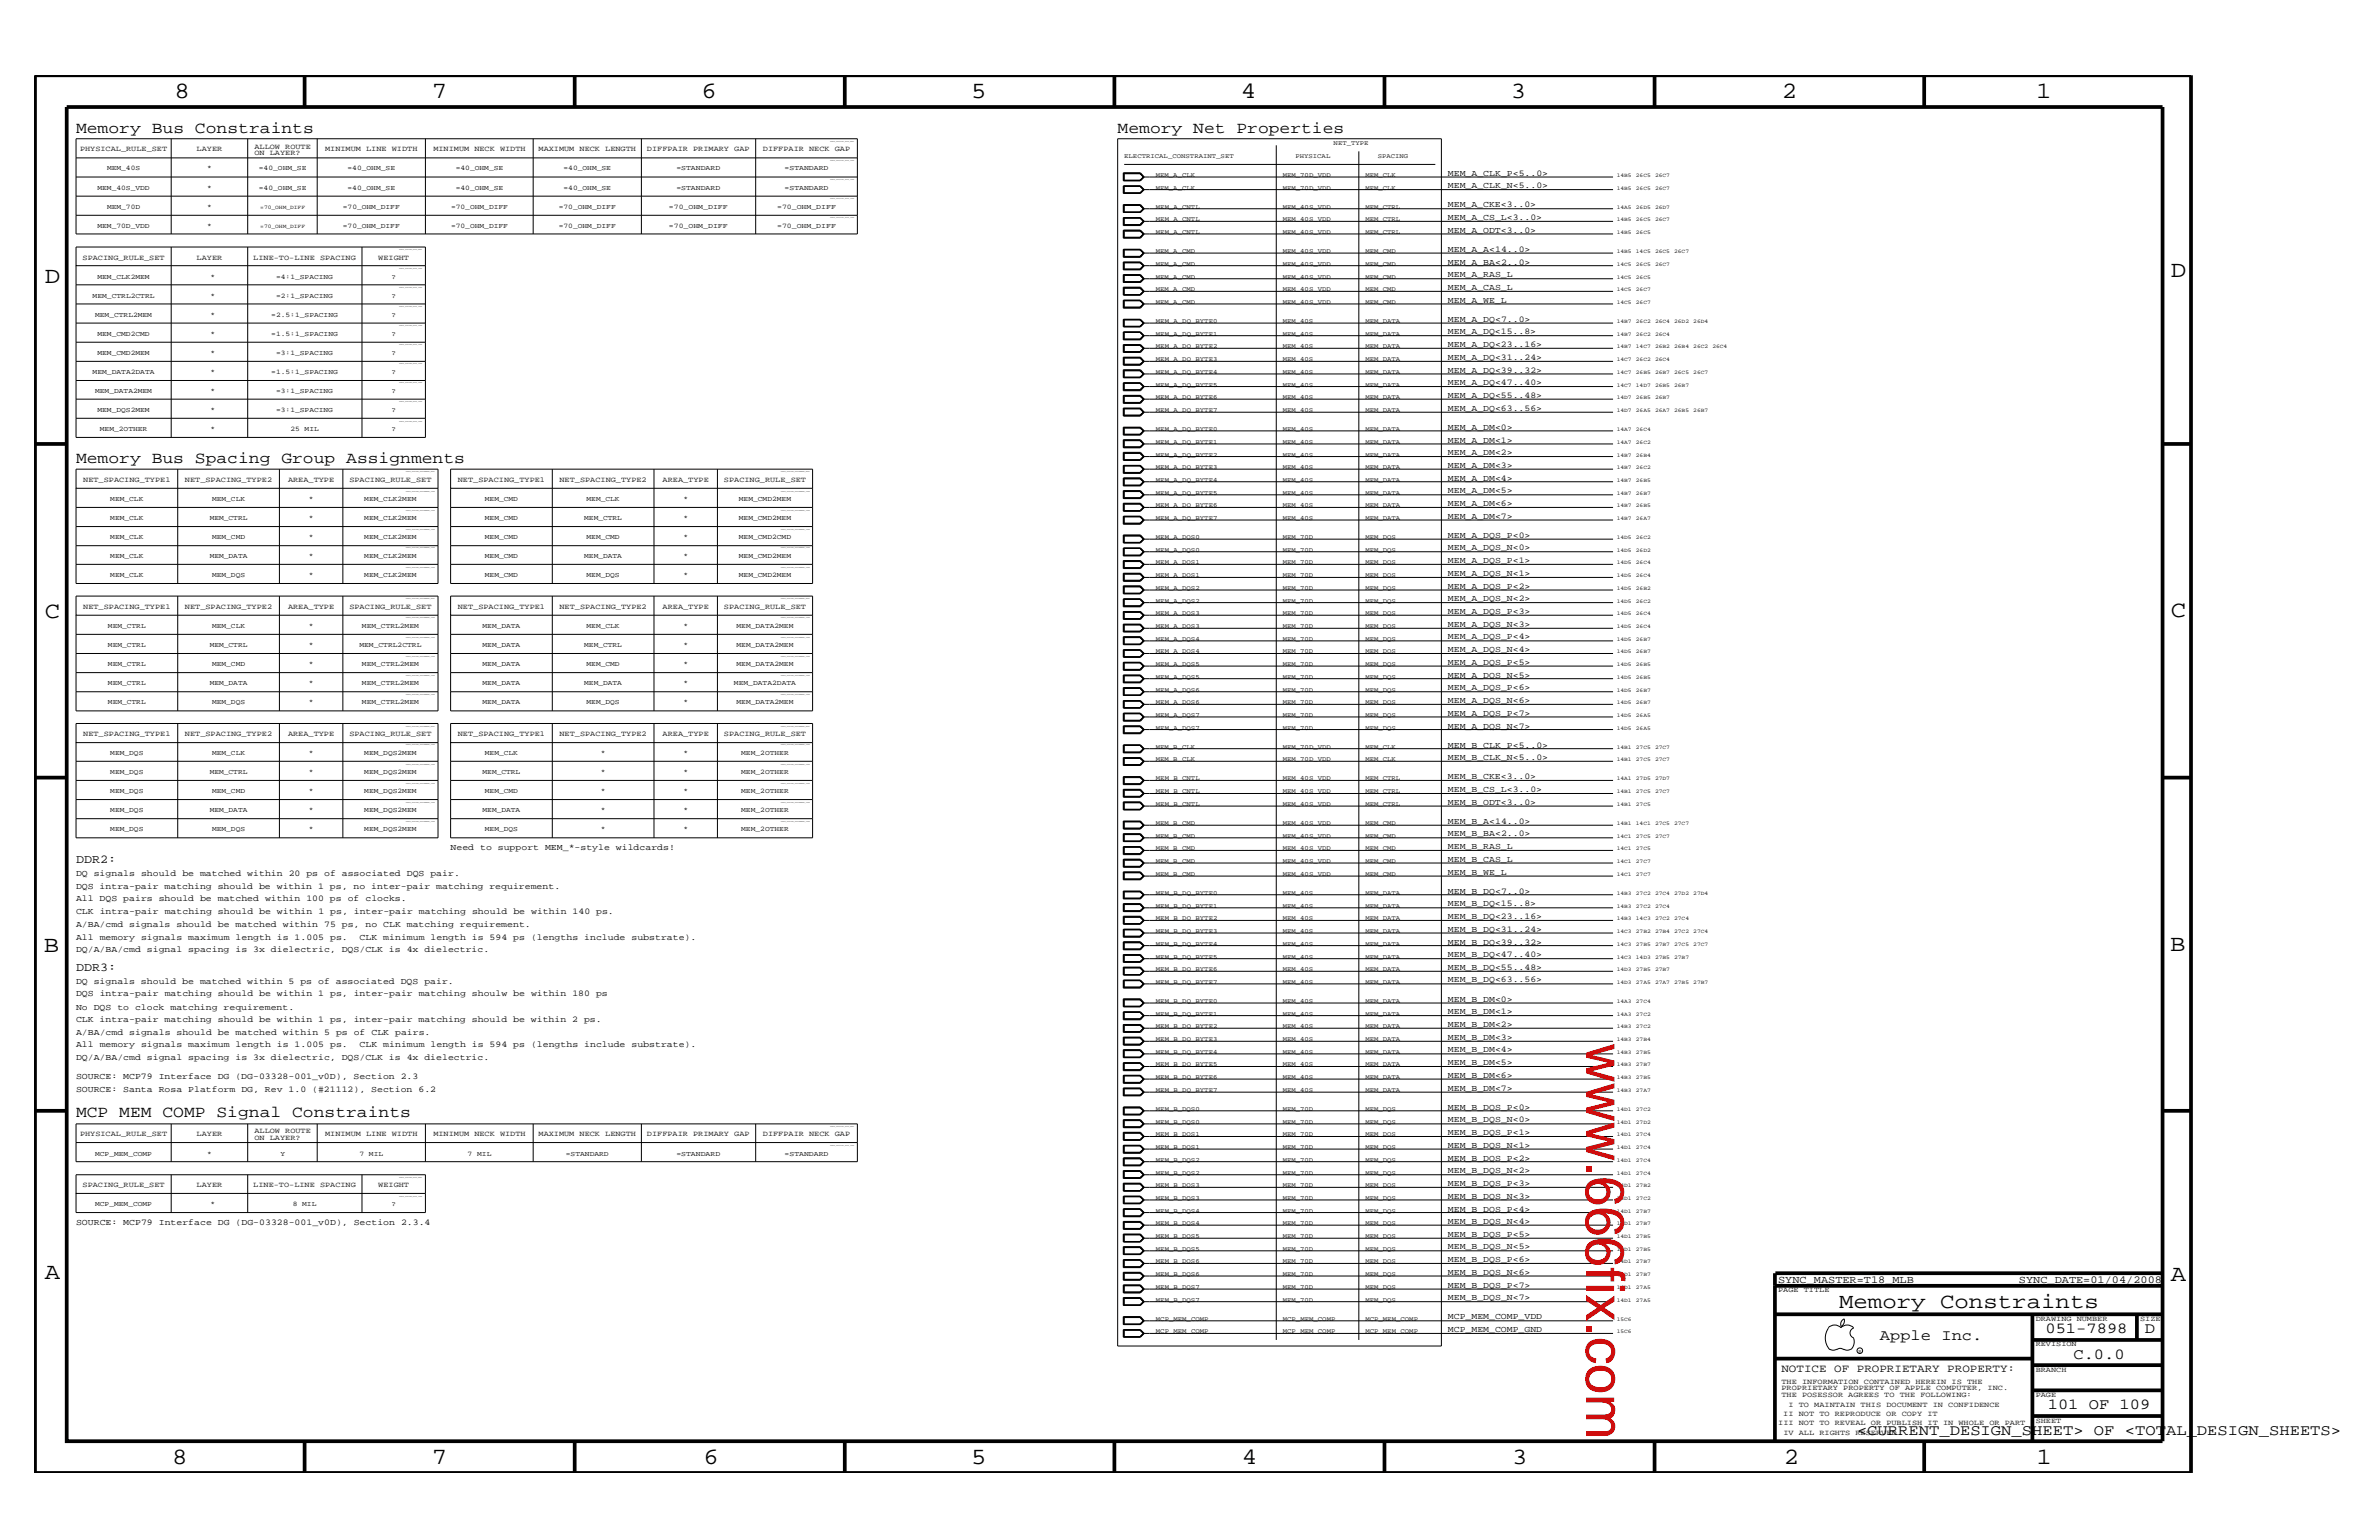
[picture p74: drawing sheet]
<svg xmlns="http://www.w3.org/2000/svg" width="432mm" height="279mm" viewBox="0 0 432 279" stroke-linecap="round" stroke-linejoin="round" font-family="sans-serif">
<defs><g id="words">
<text font-size="9.9" fill="#f00" x="287.9" y="189.3" transform="rotate(90 287.9 189.3)">www.666fix.com</text>
<g font-size="4.2">
<text x="31.7" y="17.8">8</text>
<text x="78.4" y="17.8">7</text>
<text x="127.3" y="17.8">6</text>
<text x="176.3" y="17.8">5</text>
<text x="225.2" y="17.8">4</text>
<text x="274.2" y="17.8">3</text>
<text x="323.4" y="17.8">2</text>
<text x="369.6" y="17.8">1</text>
<text x="8.1" y="51.3">D</text>
<text x="394" y="50.3">D</text>
<text x="8.1" y="112.1">C</text>
<text x="394" y="111.9">C</text>
<text x="8" y="172.7">B</text>
<text x="393.9" y="172.5">B</text>
<text x="8.1" y="232">A</text>
<text x="394" y="232.4">A</text>
<text x="31.2" y="265.6">8</text>
<text x="78.4" y="265.6">7</text>
<text x="127.7" y="265.6">6</text>
<text x="176.3" y="265.6">5</text>
<text x="225.4" y="265.6">4</text>
<text x="274.5" y="265.6">3</text>
<text x="323.8" y="265.6">2</text>
<text x="369.7" y="265.6">1</text>
</g>
<text font-size="3.9" x="333.8" y="237.3">Memory Constraints</text>
<g font-size="3">
<text x="13.8" y="24.1">Memory Bus Constraints</text>
<text x="202.9" y="24.1">Memory Net Properties</text>
<text x="13.8" y="84">Memory Bus Spacing Group Assignments</text>
<text x="13.8" y="202.7">MCP MEM COMP Signal Constraints</text>
</g>
<g font-size="2.8">
<text x="341.2" y="243.1">Apple Inc.</text>
<text x="371.3" y="241.9">051-7898</text>
<text x="389.3" y="241.9">D</text>
<text x="376.3" y="246.5">C.0.0</text>
<text x="371.7" y="255.7">101 OF 109</text>
<text x="337.1" y="260.4">&lt;CURRENT_DESIGN_SHEET&gt; OF &lt;TOTAL_DESIGN_SHEETS&gt;</text>
</g>
<g font-size="2.2">
<text x="13.8" y="156.6">DDR2:</text>
<text x="13.8" y="176.2">DDR3:</text>
</g>
<text font-size="2" x="323.3" y="248.9">NOTICE OF PROPRIETARY PROPERTY:</text>
<g font-size="1.9">
<text x="322.7" y="232.7">SYNC_MASTER=T18_MLB</text>
<text x="366.4" y="232.7">SYNC_DATE=01/04/2008</text>
</g>
<g font-size="1.6">
<text x="262.8" y="31.9">MEM_A_CLK_P&lt;5..0&gt;</text>
<text x="262.8" y="34.1">MEM_A_CLK_N&lt;5..0&gt;</text>
<text x="262.8" y="37.6">MEM_A_CKE&lt;3..0&gt;</text>
<text x="262.8" y="39.9">MEM_A_CS_L&lt;3..0&gt;</text>
<text x="262.8" y="42.3">MEM_A_ODT&lt;3..0&gt;</text>
<text x="262.8" y="45.7">MEM_A_A&lt;14..0&gt;</text>
<text x="262.8" y="48">MEM_A_BA&lt;2..0&gt;</text>
<text x="262.8" y="52.6">MEM_A_CAS_L</text>
<text x="262.8" y="50.3">MEM_A_RAS_L</text>
<text x="262.8" y="58.4">MEM_A_DQ&lt;7..0&gt;</text>
<text x="262.8" y="54.9">MEM_A_WE_L</text>
<text x="262.8" y="65.3">MEM_A_DQ&lt;31..24&gt;</text>
<text x="262.8" y="63">MEM_A_DQ&lt;23..16&gt;</text>
<text x="262.8" y="60.6">MEM_A_DQ&lt;15..8&gt;</text>
<text x="262.8" y="67.6">MEM_A_DQ&lt;39..32&gt;</text>
<text x="262.8" y="69.9">MEM_A_DQ&lt;47..40&gt;</text>
<text x="262.8" y="72.2">MEM_A_DQ&lt;55..48&gt;</text>
<text x="262.8" y="74.5">MEM_A_DQ&lt;63..56&gt;</text>
<text x="262.8" y="82.6">MEM_A_DM&lt;2&gt;</text>
<text x="262.8" y="80.3">MEM_A_DM&lt;1&gt;</text>
<text x="262.8" y="78">MEM_A_DM&lt;0&gt;</text>
<text x="262.8" y="84.9">MEM_A_DM&lt;3&gt;</text>
<text x="262.8" y="87.2">MEM_A_DM&lt;4&gt;</text>
<text x="262.8" y="89.5">MEM_A_DM&lt;5&gt;</text>
<text x="262.8" y="91.8">MEM_A_DM&lt;6&gt;</text>
<text x="262.8" y="94.1">MEM_A_DM&lt;7&gt;</text>
<text x="262.8" y="99.9">MEM_A_DQS_N&lt;0&gt;</text>
<text x="262.8" y="97.6">MEM_A_DQS_P&lt;0&gt;</text>
<text x="262.8" y="104.5">MEM_A_DQS_N&lt;1&gt;</text>
<text x="262.8" y="102.2">MEM_A_DQS_P&lt;1&gt;</text>
<text x="262.8" y="106.8">MEM_A_DQS_P&lt;2&gt;</text>
<text x="262.8" y="111.4">MEM_A_DQS_P&lt;3&gt;</text>
<text x="262.8" y="109.1">MEM_A_DQS_N&lt;2&gt;</text>
<text x="262.8" y="113.7">MEM_A_DQS_N&lt;3&gt;</text>
<text x="262.8" y="116">MEM_A_DQS_P&lt;4&gt;</text>
<text x="262.8" y="118.3">MEM_A_DQS_N&lt;4&gt;</text>
<text x="262.8" y="123">MEM_A_DQS_N&lt;5&gt;</text>
<text x="262.8" y="125.3">MEM_A_DQS_P&lt;6&gt;</text>
<text x="262.8" y="120.7">MEM_A_DQS_P&lt;5&gt;</text>
<text x="262.8" y="129.8">MEM_A_DQS_P&lt;7&gt;</text>
<text x="262.8" y="127.5">MEM_A_DQS_N&lt;6&gt;</text>
<text x="262.8" y="132.2">MEM_A_DQS_N&lt;7&gt;</text>
<text x="262.8" y="138">MEM_B_CLK_N&lt;5..0&gt;</text>
<text x="262.8" y="135.7">MEM_B_CLK_P&lt;5..0&gt;</text>
<text x="262.8" y="141.4">MEM_B_CKE&lt;3..0&gt;</text>
<text x="262.8" y="143.7">MEM_B_CS_L&lt;3..0&gt;</text>
<text x="262.8" y="146">MEM_B_ODT&lt;3..0&gt;</text>
<text x="262.8" y="149.5">MEM_B_A&lt;14..0&gt;</text>
<text x="81.8" y="154.3">Need to support MEM_*-style wildcards!</text>
<text x="262.8" y="151.8">MEM_B_BA&lt;2..0&gt;</text>
<text x="262.8" y="154">MEM_B_RAS_L</text>
<text x="13.8" y="161.2">DQS intra-pair matching should be within 1 ps, no inter-pair matching requirement.</text>
<text x="13.8" y="158.9">DQ signals should be matched within 20 ps of associated DQS pair.</text>
<text x="262.8" y="158.7">MEM_B_WE_L</text>
<text x="262.8" y="156.4">MEM_B_CAS_L</text>
<text x="13.8" y="165.8">CLK intra-pair matching should be within 1 ps, inter-pair matching should be within 140 ps.</text>
<text x="13.8" y="163.5">All DQS pairs should be matched within 100 ps of clocks.</text>
<text x="262.8" y="164.5">MEM_B_DQ&lt;15..8&gt;</text>
<text x="262.8" y="166.7">MEM_B_DQ&lt;23..16&gt;</text>
<text x="262.8" y="162.2">MEM_B_DQ&lt;7..0&gt;</text>
<text x="13.8" y="172.7">DQ/A/BA/cmd signal spacing is 3x dielectric, DQS/CLK is 4x dielectric.</text>
<text x="13.8" y="170.5">All memory signals maximum length is 1.005 ps.</text>
<text x="13.8" y="168.2">A/BA/cmd signals should be matched within 75 ps, no CLK matching requirement.</text>
<text x="65.3" y="170.5">CLK minimum length is 594 ps (lengths include substrate).</text>
<text x="262.8" y="173.7">MEM_B_DQ&lt;47..40&gt;</text>
<text x="262.8" y="171.4">MEM_B_DQ&lt;39..32&gt;</text>
<text x="262.8" y="169">MEM_B_DQ&lt;31..24&gt;</text>
<text x="13.8" y="178.5">DQ signals should be matched within 5 ps of associated DQS pair.</text>
<text x="262.8" y="178.3">MEM_B_DQ&lt;63..56&gt;</text>
<text x="262.8" y="176">MEM_B_DQ&lt;55..48&gt;</text>
<text x="13.8" y="185.4">CLK intra-pair matching should be within 1 ps, inter-pair matching should be within 2 ps.</text>
<text x="13.8" y="183.2">No DQS to clock matching requirement.</text>
<text x="13.8" y="180.8">DQS intra-pair matching should be within 1 ps, inter-pair matching shoulw be within 180 ps</text>
<text x="262.8" y="181.7">MEM_B_DM&lt;0&gt;</text>
<text x="262.8" y="184">MEM_B_DM&lt;1&gt;</text>
<text x="13.8" y="187.7">A/BA/cmd signals should be matched within 5 ps of CLK pairs.</text>
<text x="13.8" y="190">All memory signals maximum length is 1.005 ps.</text>
<text x="65.3" y="190">CLK minimum length is 594 ps (lengths include substrate).</text>
<text x="262.8" y="188.7">MEM_B_DM&lt;3&gt;</text>
<text x="262.8" y="191">MEM_B_DM&lt;4&gt;</text>
<text x="262.8" y="186.4">MEM_B_DM&lt;2&gt;</text>
<text x="13.8" y="195.8">SOURCE: MCP79 Interface DG (DG-03328-001_v0D), Section 2.3</text>
<text x="13.8" y="192.3">DQ/A/BA/cmd signal spacing is 3x dielectric, DQS/CLK is 4x dielectric.</text>
<text x="262.8" y="197.9">MEM_B_DM&lt;7&gt;</text>
<text x="262.8" y="195.6">MEM_B_DM&lt;6&gt;</text>
<text x="262.8" y="193.2">MEM_B_DM&lt;5&gt;</text>
<text x="13.8" y="198.1">SOURCE: Santa Rosa Platform DG, Rev 1.0 (#21112), Section 6.2</text>
<text x="262.8" y="203.7">MEM_B_DQS_N&lt;0&gt;</text>
<text x="262.8" y="201.4">MEM_B_DQS_P&lt;0&gt;</text>
<text x="262.8" y="205.9">MEM_B_DQS_P&lt;1&gt;</text>
<text x="262.8" y="208.2">MEM_B_DQS_N&lt;1&gt;</text>
<text x="262.8" y="212.9">MEM_B_DQS_N&lt;2&gt;</text>
<text x="262.8" y="210.6">MEM_B_DQS_P&lt;2&gt;</text>
<text x="262.8" y="215.2">MEM_B_DQS_P&lt;3&gt;</text>
<text x="262.8" y="217.5">MEM_B_DQS_N&lt;3&gt;</text>
<text x="262.8" y="219.8">MEM_B_DQS_P&lt;4&gt;</text>
<text x="13.8" y="222.3">SOURCE: MCP79 Interface DG (DG-03328-001_v0D), Section 2.3.4</text>
<text x="262.8" y="224.4">MEM_B_DQS_P&lt;5&gt;</text>
<text x="262.8" y="222.1">MEM_B_DQS_N&lt;4&gt;</text>
<text x="262.8" y="226.7">MEM_B_DQS_N&lt;5&gt;</text>
<text x="262.8" y="231.3">MEM_B_DQS_N&lt;6&gt;</text>
<text x="262.8" y="233.6">MEM_B_DQS_P&lt;7&gt;</text>
<text x="262.8" y="229">MEM_B_DQS_P&lt;6&gt;</text>
<text x="262.8" y="235.9">MEM_B_DQS_N&lt;7&gt;</text>
<text x="262.8" y="239.4">MCP_MEM_COMP_VDD</text>
<text x="262.8" y="241.7">MCP_MEM_COMP_GND</text>
</g>
<g font-size="1.4">
<text x="14.5" y="27.5">PHYSICAL_RULE_SET</text>
<text x="35.7" y="27.5">LAYER</text>
<text x="46.2" y="27">ALLOW ROUTE</text>
<text x="46.2" y="28.1">ON LAYER?</text>
<text x="59" y="27.5">MINIMUM LINE WIDTH</text>
<text x="78.7" y="27.5">MINIMUM NECK WIDTH</text>
<text x="97.7" y="27.5">MAXIMUM NECK LENGTH</text>
<text x="117.4" y="27.5">DIFFPAIR PRIMARY GAP</text>
<text x="138.5" y="27.5">DIFFPAIR NECK GAP</text>
<text x="15" y="47.1">SPACING_RULE_SET</text>
<text x="35.7" y="47.1">LAYER</text>
<text x="46" y="47.1">LINE-TO-LINE SPACING</text>
<text x="68.7" y="47.1">WEIGHT</text>
<text x="15.1" y="87.4">NET_SPACING_TYPE1</text>
<text x="33.6" y="87.4">NET_SPACING_TYPE2</text>
<text x="52.3" y="87.4">AREA_TYPE</text>
<text x="63.4" y="87.4">SPACING_RULE_SET</text>
<text x="83.1" y="87.4">NET_SPACING_TYPE1</text>
<text x="101.6" y="87.4">NET_SPACING_TYPE2</text>
<text x="120.3" y="87.4">AREA_TYPE</text>
<text x="131.4" y="87.4">SPACING_RULE_SET</text>
<text x="15.1" y="110.5">NET_SPACING_TYPE1</text>
<text x="33.6" y="110.5">NET_SPACING_TYPE2</text>
<text x="52.3" y="110.5">AREA_TYPE</text>
<text x="63.4" y="110.5">SPACING_RULE_SET</text>
<text x="83.1" y="110.5">NET_SPACING_TYPE1</text>
<text x="101.6" y="110.5">NET_SPACING_TYPE2</text>
<text x="120.3" y="110.5">AREA_TYPE</text>
<text x="131.4" y="110.5">SPACING_RULE_SET</text>
<text x="15.1" y="133.5">NET_SPACING_TYPE1</text>
<text x="33.6" y="133.5">NET_SPACING_TYPE2</text>
<text x="52.3" y="133.5">AREA_TYPE</text>
<text x="63.4" y="133.5">SPACING_RULE_SET</text>
<text x="83.1" y="133.5">NET_SPACING_TYPE1</text>
<text x="101.6" y="133.5">NET_SPACING_TYPE2</text>
<text x="120.3" y="133.5">AREA_TYPE</text>
<text x="131.4" y="133.5">SPACING_RULE_SET</text>
<text x="14.5" y="206.2">PHYSICAL_RULE_SET</text>
<text x="35.7" y="206.2">LAYER</text>
<text x="46.2" y="205.6">ALLOW ROUTE</text>
<text x="46.2" y="206.8">ON LAYER?</text>
<text x="59" y="206.2">MINIMUM LINE WIDTH</text>
<text x="78.7" y="206.2">MINIMUM NECK WIDTH</text>
<text x="97.7" y="206.2">MAXIMUM NECK LENGTH</text>
<text x="117.4" y="206.2">DIFFPAIR PRIMARY GAP</text>
<text x="138.5" y="206.2">DIFFPAIR NECK GAP</text>
<text x="15" y="215.4">SPACING_RULE_SET</text>
<text x="35.7" y="215.4">LAYER</text>
<text x="46" y="215.4">LINE-TO-LINE SPACING</text>
<text x="68.7" y="215.4">WEIGHT</text>
<text x="322.7" y="234.4">PAGE TITLE</text>
<text x="369.5" y="239.6">DRAWING NUMBER</text>
<text x="388.5" y="239.6">SIZE</text>
<text x="369.5" y="244.2">REVISION</text>
<text x="323.3" y="251.1">THE INFORMATION CONTAINED HEREIN IS THE</text>
<text x="369.5" y="248.9">BRANCH</text>
<text x="323.3" y="253.4">THE POSESSOR AGREES TO THE FOLLOWING:</text>
<text x="323.3" y="252.3">PROPRIETARY PROPERTY OF APPLE COMPUTER, INC.</text>
<text x="323.7" y="256.9">II NOT TO REPRODUCE OR COPY IT</text>
<text x="324.6" y="255.2">I TO MAINTAIN THIS DOCUMENT IN CONFIDENCE</text>
<text x="369.5" y="253.4">PAGE</text>
<text x="322.7" y="258.6">III NOT TO REVEAL OR PUBLISH IT IN WHOLE OR PART</text>
<text x="323.7" y="260.4">IV ALL RIGHTS RESERVED</text>
<text x="369.5" y="258.1">SHEET</text>
</g>
<g font-size="1.3">
<text x="17.7" y="34.4">MEM_40S_VDD</text>
<text x="19.4" y="30.9">MEM_40S</text>
<text x="37.6" y="34.4">*</text>
<text x="37.6" y="30.9">*</text>
<text x="47" y="34.4">=40_OHM_SE</text>
<text x="47" y="30.9">=40_OHM_SE</text>
<text x="63.1" y="34.4">=40_OHM_SE</text>
<text x="63.1" y="30.9">=40_OHM_SE</text>
<text x="82.7" y="34.4">=40_OHM_SE</text>
<text x="82.7" y="30.9">=40_OHM_SE</text>
<text x="102.3" y="34.4">=40_OHM_SE</text>
<text x="102.3" y="30.9">=40_OHM_SE</text>
<text x="122.8" y="34.4">=STANDARD</text>
<text x="122.8" y="30.9">=STANDARD</text>
<text x="142.4" y="34.4">=STANDARD</text>
<text x="142.4" y="30.9">=STANDARD</text>
<text x="17.7" y="41.3">MEM_70D_VDD</text>
<text x="19.4" y="37.9">MEM_70D</text>
<text x="37.6" y="41.3">*</text>
<text x="37.6" y="37.9">*</text>
<text x="62.2" y="41.3">=70_OHM_DIFF</text>
<text x="62.2" y="37.9">=70_OHM_DIFF</text>
<text x="81.9" y="41.3">=70_OHM_DIFF</text>
<text x="81.9" y="37.9">=70_OHM_DIFF</text>
<text x="101.4" y="41.3">=70_OHM_DIFF</text>
<text x="101.4" y="37.9">=70_OHM_DIFF</text>
<text x="121.4" y="37.9">=70_OHM_DIFF</text>
<text x="121.4" y="41.3">=70_OHM_DIFF</text>
<text x="141.1" y="37.9">=70_OHM_DIFF</text>
<text x="141.1" y="41.3">=70_OHM_DIFF</text>
<text x="17.7" y="50.6">MEM_CLK2MEM</text>
<text x="38.2" y="50.6">*</text>
<text x="50.1" y="50.6">=4:1_SPACING</text>
<text x="71" y="50.6">?</text>
<text x="16.8" y="54">MEM_CTRL2CTRL</text>
<text x="17.3" y="57.4">MEM_CTRL2MEM</text>
<text x="38.2" y="57.4">*</text>
<text x="38.2" y="54">*</text>
<text x="49.2" y="57.4">=2.5:1_SPACING</text>
<text x="50.1" y="54">=2:1_SPACING</text>
<text x="71" y="57.4">?</text>
<text x="71" y="54">?</text>
<text x="17.7" y="64.4">MEM_CMD2MEM</text>
<text x="17.7" y="60.9">MEM_CMD2CMD</text>
<text x="38.2" y="64.4">*</text>
<text x="38.2" y="60.9">*</text>
<text x="49.2" y="60.9">=1.5:1_SPACING</text>
<text x="50.1" y="64.4">=3:1_SPACING</text>
<text x="71" y="64.4">?</text>
<text x="71" y="60.9">?</text>
<text x="16.8" y="67.8">MEM_DATA2DATA</text>
<text x="17.3" y="71.3">MEM_DATA2MEM</text>
<text x="38.2" y="71.3">*</text>
<text x="38.2" y="67.8">*</text>
<text x="49.2" y="67.8">=1.5:1_SPACING</text>
<text x="50.1" y="71.3">=3:1_SPACING</text>
<text x="71" y="71.3">?</text>
<text x="71" y="67.8">?</text>
<text x="17.7" y="74.8">MEM_DQS2MEM</text>
<text x="38.2" y="74.8">*</text>
<text x="50.1" y="74.8">=3:1_SPACING</text>
<text x="71" y="74.8">?</text>
<text x="18.1" y="78.2">MEM_2OTHER</text>
<text x="38.2" y="78.2">*</text>
<text x="52.7" y="78.2">25 MIL</text>
<text x="71" y="78.2">?</text>
<text x="20" y="94.3">MEM_CLK</text>
<text x="20" y="90.9">MEM_CLK</text>
<text x="38.1" y="94.3">MEM_CTRL</text>
<text x="38.5" y="90.9">MEM_CLK</text>
<text x="56" y="94.3">*</text>
<text x="56" y="90.9">*</text>
<text x="66.1" y="94.3">MEM_CLK2MEM</text>
<text x="66.1" y="90.9">MEM_CLK2MEM</text>
<text x="88" y="94.3">MEM_CMD</text>
<text x="88" y="90.9">MEM_CMD</text>
<text x="106" y="94.3">MEM_CTRL</text>
<text x="106.5" y="90.9">MEM_CLK</text>
<text x="124" y="94.3">*</text>
<text x="124" y="90.9">*</text>
<text x="134.1" y="94.3">MEM_CMD2MEM</text>
<text x="134.1" y="90.9">MEM_CMD2MEM</text>
<text x="20" y="101.3">MEM_CLK</text>
<text x="20" y="97.8">MEM_CLK</text>
<text x="38.1" y="101.3">MEM_DATA</text>
<text x="38.5" y="97.8">MEM_CMD</text>
<text x="56" y="101.3">*</text>
<text x="56" y="97.8">*</text>
<text x="66.1" y="101.3">MEM_CLK2MEM</text>
<text x="66.1" y="97.8">MEM_CLK2MEM</text>
<text x="88" y="101.3">MEM_CMD</text>
<text x="88" y="97.8">MEM_CMD</text>
<text x="106" y="101.3">MEM_DATA</text>
<text x="106.5" y="97.8">MEM_CMD</text>
<text x="124" y="101.3">*</text>
<text x="124" y="97.8">*</text>
<text x="134.1" y="101.3">MEM_CMD2MEM</text>
<text x="134.1" y="97.8">MEM_CMD2CMD</text>
<text x="20" y="104.8">MEM_CLK</text>
<text x="38.5" y="104.8">MEM_DQS</text>
<text x="56" y="104.8">*</text>
<text x="66.1" y="104.8">MEM_CLK2MEM</text>
<text x="88" y="104.8">MEM_CMD</text>
<text x="106.5" y="104.8">MEM_DQS</text>
<text x="124" y="104.8">*</text>
<text x="134.1" y="104.8">MEM_CMD2MEM</text>
<text x="19.6" y="114">MEM_CTRL</text>
<text x="38.5" y="114">MEM_CLK</text>
<text x="56" y="114">*</text>
<text x="65.7" y="114">MEM_CTRL2MEM</text>
<text x="87.6" y="114">MEM_DATA</text>
<text x="106.5" y="114">MEM_CLK</text>
<text x="124" y="114">*</text>
<text x="133.7" y="114">MEM_DATA2MEM</text>
<text x="19.6" y="117.4">MEM_CTRL</text>
<text x="38.1" y="117.4">MEM_CTRL</text>
<text x="56" y="117.4">*</text>
<text x="65.2" y="117.4">MEM_CTRL2CTRL</text>
<text x="87.6" y="117.4">MEM_DATA</text>
<text x="106" y="117.4">MEM_CTRL</text>
<text x="124" y="117.4">*</text>
<text x="133.7" y="117.4">MEM_DATA2MEM</text>
<text x="19.6" y="120.8">MEM_CTRL</text>
<text x="19.6" y="124.3">MEM_CTRL</text>
<text x="38.1" y="124.3">MEM_DATA</text>
<text x="38.5" y="120.8">MEM_CMD</text>
<text x="56" y="120.8">*</text>
<text x="56" y="124.3">*</text>
<text x="65.7" y="120.8">MEM_CTRL2MEM</text>
<text x="65.7" y="124.3">MEM_CTRL2MEM</text>
<text x="87.6" y="120.8">MEM_DATA</text>
<text x="87.6" y="124.3">MEM_DATA</text>
<text x="106" y="124.3">MEM_DATA</text>
<text x="106.5" y="120.8">MEM_CMD</text>
<text x="124" y="120.8">*</text>
<text x="124" y="124.3">*</text>
<text x="133.2" y="124.3">MEM_DATA2DATA</text>
<text x="133.7" y="120.8">MEM_DATA2MEM</text>
<text x="19.6" y="127.8">MEM_CTRL</text>
<text x="38.5" y="127.8">MEM_DQS</text>
<text x="56" y="127.8">*</text>
<text x="65.7" y="127.8">MEM_CTRL2MEM</text>
<text x="87.6" y="127.8">MEM_DATA</text>
<text x="106.5" y="127.8">MEM_DQS</text>
<text x="124" y="127.8">*</text>
<text x="133.7" y="127.8">MEM_DATA2MEM</text>
<text x="20" y="137">MEM_DQS</text>
<text x="38.5" y="137">MEM_CLK</text>
<text x="56" y="137">*</text>
<text x="66.1" y="137">MEM_DQS2MEM</text>
<text x="88" y="137">MEM_CLK</text>
<text x="109.1" y="137">*</text>
<text x="124" y="137">*</text>
<text x="134.5" y="137">MEM_2OTHER</text>
<text x="20" y="140.5">MEM_DQS</text>
<text x="20" y="144">MEM_DQS</text>
<text x="38.1" y="140.5">MEM_CTRL</text>
<text x="38.5" y="144">MEM_CMD</text>
<text x="56" y="144">*</text>
<text x="56" y="140.5">*</text>
<text x="66.1" y="144">MEM_DQS2MEM</text>
<text x="66.1" y="140.5">MEM_DQS2MEM</text>
<text x="87.6" y="140.5">MEM_CTRL</text>
<text x="88" y="144">MEM_CMD</text>
<text x="109.1" y="144">*</text>
<text x="109.1" y="140.5">*</text>
<text x="124" y="144">*</text>
<text x="124" y="140.5">*</text>
<text x="134.5" y="144">MEM_2OTHER</text>
<text x="134.5" y="140.5">MEM_2OTHER</text>
<text x="20" y="147.3">MEM_DQS</text>
<text x="38.1" y="147.3">MEM_DATA</text>
<text x="56" y="147.3">*</text>
<text x="66.1" y="147.3">MEM_DQS2MEM</text>
<text x="87.6" y="147.3">MEM_DATA</text>
<text x="109.1" y="147.3">*</text>
<text x="124" y="147.3">*</text>
<text x="134.5" y="147.3">MEM_2OTHER</text>
<text x="20" y="150.8">MEM_DQS</text>
<text x="38.5" y="150.8">MEM_DQS</text>
<text x="56" y="150.8">*</text>
<text x="66.1" y="150.8">MEM_DQS2MEM</text>
<text x="88" y="150.8">MEM_DQS</text>
<text x="109.1" y="150.8">*</text>
<text x="124" y="150.8">*</text>
<text x="134.5" y="150.8">MEM_2OTHER</text>
<text x="17.3" y="209.7">MCP_MEM_COMP</text>
<text x="37.6" y="209.7">*</text>
<text x="50.9" y="209.7">Y</text>
<text x="65.2" y="209.7">7 MIL</text>
<text x="84.9" y="209.7">7 MIL</text>
<text x="102.7" y="209.7">=STANDARD</text>
<text x="122.8" y="209.7">=STANDARD</text>
<text x="142.4" y="209.7">=STANDARD</text>
<text x="17.3" y="218.9">MCP_MEM_COMP</text>
<text x="38.2" y="218.9">*</text>
<text x="53.1" y="218.9">8 MIL</text>
<text x="71" y="218.9">?</text>
</g>
<g font-size="1.2">
<text x="204" y="28.6">ELECTRICAL_CONSTRAINT_SET</text>
<text x="235.1" y="28.6">PHYSICAL</text>
<text x="242.1" y="26.4">NET_TYPE</text>
<text x="250.1" y="28.6">SPACING</text>
<text x="209.8" y="32.1">MEM_A_CLK</text>
<text x="209.8" y="34.4">MEM_A_CLK</text>
<text x="232.8" y="32.1">MEM_70D_VDD</text>
<text x="232.8" y="34.4">MEM_70D_VDD</text>
<text x="247.8" y="32.1">MEM_CLK</text>
<text x="247.8" y="34.4">MEM_CLK</text>
<text x="209.8" y="37.9">MEM_A_CNTL</text>
<text x="209.8" y="40.2">MEM_A_CNTL</text>
<text x="232.8" y="37.9">MEM_40S_VDD</text>
<text x="232.8" y="40.2">MEM_40S_VDD</text>
<text x="247.8" y="37.9">MEM_CTRL</text>
<text x="247.8" y="40.2">MEM_CTRL</text>
<text x="209.8" y="42.4">MEM_A_CNTL</text>
<text x="209.8" y="45.9">MEM_A_CMD</text>
<text x="232.8" y="42.4">MEM_40S_VDD</text>
<text x="232.8" y="45.9">MEM_40S_VDD</text>
<text x="247.8" y="42.4">MEM_CTRL</text>
<text x="247.8" y="45.9">MEM_CMD</text>
<text x="209.8" y="48.2">MEM_A_CMD</text>
<text x="209.8" y="52.9">MEM_A_CMD</text>
<text x="209.8" y="50.6">MEM_A_CMD</text>
<text x="232.8" y="48.2">MEM_40S_VDD</text>
<text x="232.8" y="52.9">MEM_40S_VDD</text>
<text x="232.8" y="50.6">MEM_40S_VDD</text>
<text x="247.8" y="48.2">MEM_CMD</text>
<text x="247.8" y="52.9">MEM_CMD</text>
<text x="247.8" y="50.6">MEM_CMD</text>
<text x="209.8" y="58.6">MEM_A_DQ_BYTE0</text>
<text x="209.8" y="55.1">MEM_A_CMD</text>
<text x="232.8" y="58.6">MEM_40S</text>
<text x="232.8" y="55.1">MEM_40S_VDD</text>
<text x="247.8" y="58.6">MEM_DATA</text>
<text x="247.8" y="55.1">MEM_CMD</text>
<text x="209.8" y="65.6">MEM_A_DQ_BYTE3</text>
<text x="209.8" y="63.2">MEM_A_DQ_BYTE2</text>
<text x="209.8" y="60.9">MEM_A_DQ_BYTE1</text>
<text x="232.8" y="63.2">MEM_40S</text>
<text x="232.8" y="65.6">MEM_40S</text>
<text x="232.8" y="60.9">MEM_40S</text>
<text x="247.8" y="65.6">MEM_DATA</text>
<text x="247.8" y="63.2">MEM_DATA</text>
<text x="247.8" y="60.9">MEM_DATA</text>
<text x="209.8" y="67.8">MEM_A_DQ_BYTE4</text>
<text x="209.8" y="70.1">MEM_A_DQ_BYTE5</text>
<text x="232.8" y="67.8">MEM_40S</text>
<text x="232.8" y="70.1">MEM_40S</text>
<text x="247.8" y="67.8">MEM_DATA</text>
<text x="247.8" y="70.1">MEM_DATA</text>
<text x="209.8" y="72.4">MEM_A_DQ_BYTE6</text>
<text x="209.8" y="74.8">MEM_A_DQ_BYTE7</text>
<text x="232.8" y="72.4">MEM_40S</text>
<text x="232.8" y="74.8">MEM_40S</text>
<text x="247.8" y="72.4">MEM_DATA</text>
<text x="247.8" y="74.8">MEM_DATA</text>
<text x="209.8" y="82.8">MEM_A_DQ_BYTE2</text>
<text x="209.8" y="80.5">MEM_A_DQ_BYTE1</text>
<text x="209.8" y="78.2">MEM_A_DQ_BYTE0</text>
<text x="232.8" y="82.8">MEM_40S</text>
<text x="232.8" y="80.5">MEM_40S</text>
<text x="232.8" y="78.2">MEM_40S</text>
<text x="247.8" y="82.8">MEM_DATA</text>
<text x="247.8" y="80.5">MEM_DATA</text>
<text x="247.8" y="78.2">MEM_DATA</text>
<text x="209.8" y="85.1">MEM_A_DQ_BYTE3</text>
<text x="209.8" y="87.4">MEM_A_DQ_BYTE4</text>
<text x="209.8" y="89.8">MEM_A_DQ_BYTE5</text>
<text x="232.8" y="85.1">MEM_40S</text>
<text x="232.8" y="87.4">MEM_40S</text>
<text x="232.8" y="89.8">MEM_40S</text>
<text x="247.8" y="85.1">MEM_DATA</text>
<text x="247.8" y="87.4">MEM_DATA</text>
<text x="247.8" y="89.8">MEM_DATA</text>
<text x="209.8" y="92.1">MEM_A_DQ_BYTE6</text>
<text x="209.8" y="94.3">MEM_A_DQ_BYTE7</text>
<text x="232.8" y="92.1">MEM_40S</text>
<text x="232.8" y="94.3">MEM_40S</text>
<text x="247.8" y="92.1">MEM_DATA</text>
<text x="247.8" y="94.3">MEM_DATA</text>
<text x="209.8" y="100.1">MEM_A_DQS0</text>
<text x="209.8" y="97.8">MEM_A_DQS0</text>
<text x="232.8" y="100.1">MEM_70D</text>
<text x="232.8" y="97.8">MEM_70D</text>
<text x="247.8" y="100.1">MEM_DQS</text>
<text x="247.8" y="97.8">MEM_DQS</text>
<text x="209.8" y="104.8">MEM_A_DQS1</text>
<text x="209.8" y="102.4">MEM_A_DQS1</text>
<text x="209.8" y="107">MEM_A_DQS2</text>
<text x="232.8" y="104.8">MEM_70D</text>
<text x="232.8" y="102.4">MEM_70D</text>
<text x="232.8" y="107">MEM_70D</text>
<text x="247.8" y="102.4">MEM_DQS</text>
<text x="247.8" y="104.8">MEM_DQS</text>
<text x="247.8" y="107">MEM_DQS</text>
<text x="209.8" y="111.6">MEM_A_DQS3</text>
<text x="209.8" y="109.3">MEM_A_DQS2</text>
<text x="209.8" y="114">MEM_A_DQS3</text>
<text x="232.8" y="111.6">MEM_70D</text>
<text x="232.8" y="109.3">MEM_70D</text>
<text x="232.8" y="114">MEM_70D</text>
<text x="247.8" y="109.3">MEM_DQS</text>
<text x="247.8" y="111.6">MEM_DQS</text>
<text x="247.8" y="114">MEM_DQS</text>
<text x="209.8" y="116.3">MEM_A_DQS4</text>
<text x="209.8" y="118.6">MEM_A_DQS4</text>
<text x="232.8" y="116.3">MEM_70D</text>
<text x="232.8" y="118.6">MEM_70D</text>
<text x="247.8" y="118.6">MEM_DQS</text>
<text x="247.8" y="116.3">MEM_DQS</text>
<text x="209.8" y="123.1">MEM_A_DQS5</text>
<text x="209.8" y="125.5">MEM_A_DQS6</text>
<text x="209.8" y="120.8">MEM_A_DQS5</text>
<text x="232.8" y="123.1">MEM_70D</text>
<text x="232.8" y="125.5">MEM_70D</text>
<text x="232.8" y="120.8">MEM_70D</text>
<text x="247.8" y="125.5">MEM_DQS</text>
<text x="247.8" y="123.1">MEM_DQS</text>
<text x="247.8" y="120.8">MEM_DQS</text>
<text x="209.8" y="130.1">MEM_A_DQS7</text>
<text x="209.8" y="127.8">MEM_A_DQS6</text>
<text x="232.8" y="130.1">MEM_70D</text>
<text x="232.8" y="127.8">MEM_70D</text>
<text x="247.8" y="127.8">MEM_DQS</text>
<text x="247.8" y="130.1">MEM_DQS</text>
<text x="209.8" y="132.4">MEM_A_DQS7</text>
<text x="209.8" y="135.8">MEM_B_CLK</text>
<text x="232.8" y="132.4">MEM_70D</text>
<text x="232.8" y="135.8">MEM_70D_VDD</text>
<text x="247.8" y="135.8">MEM_CLK</text>
<text x="247.8" y="132.4">MEM_DQS</text>
<text x="209.8" y="141.6">MEM_B_CNTL</text>
<text x="209.8" y="144">MEM_B_CNTL</text>
<text x="209.8" y="138.1">MEM_B_CLK</text>
<text x="232.8" y="141.6">MEM_40S_VDD</text>
<text x="232.8" y="144">MEM_40S_VDD</text>
<text x="232.8" y="138.1">MEM_70D_VDD</text>
<text x="247.8" y="141.6">MEM_CTRL</text>
<text x="247.8" y="144">MEM_CTRL</text>
<text x="247.8" y="138.1">MEM_CLK</text>
<text x="209.8" y="146.2">MEM_B_CNTL</text>
<text x="209.8" y="149.7">MEM_B_CMD</text>
<text x="232.8" y="146.2">MEM_40S_VDD</text>
<text x="232.8" y="149.7">MEM_40S_VDD</text>
<text x="247.8" y="146.2">MEM_CTRL</text>
<text x="247.8" y="149.7">MEM_CMD</text>
<text x="209.8" y="152">MEM_B_CMD</text>
<text x="209.8" y="154.3">MEM_B_CMD</text>
<text x="232.8" y="152">MEM_40S_VDD</text>
<text x="232.8" y="154.3">MEM_40S_VDD</text>
<text x="247.8" y="152">MEM_CMD</text>
<text x="247.8" y="154.3">MEM_CMD</text>
<text x="209.8" y="158.9">MEM_B_CMD</text>
<text x="209.8" y="156.6">MEM_B_CMD</text>
<text x="232.8" y="158.9">MEM_40S_VDD</text>
<text x="232.8" y="156.6">MEM_40S_VDD</text>
<text x="247.8" y="158.9">MEM_CMD</text>
<text x="247.8" y="156.6">MEM_CMD</text>
<text x="209.8" y="164.7">MEM_B_DQ_BYTE1</text>
<text x="209.8" y="167">MEM_B_DQ_BYTE2</text>
<text x="209.8" y="162.3">MEM_B_DQ_BYTE0</text>
<text x="232.8" y="164.7">MEM_40S</text>
<text x="232.8" y="167">MEM_40S</text>
<text x="232.8" y="162.3">MEM_40S</text>
<text x="247.8" y="164.7">MEM_DATA</text>
<text x="247.8" y="167">MEM_DATA</text>
<text x="247.8" y="162.3">MEM_DATA</text>
<text x="209.8" y="173.9">MEM_B_DQ_BYTE5</text>
<text x="209.8" y="171.6">MEM_B_DQ_BYTE4</text>
<text x="209.8" y="169.3">MEM_B_DQ_BYTE3</text>
<text x="232.8" y="173.9">MEM_40S</text>
<text x="232.8" y="171.6">MEM_40S</text>
<text x="232.8" y="169.3">MEM_40S</text>
<text x="247.8" y="173.9">MEM_DATA</text>
<text x="247.8" y="171.6">MEM_DATA</text>
<text x="247.8" y="169.3">MEM_DATA</text>
<text x="209.8" y="178.5">MEM_B_DQ_BYTE7</text>
<text x="209.8" y="176.2">MEM_B_DQ_BYTE6</text>
<text x="232.8" y="178.5">MEM_40S</text>
<text x="232.8" y="176.2">MEM_40S</text>
<text x="247.8" y="178.5">MEM_DATA</text>
<text x="247.8" y="176.2">MEM_DATA</text>
<text x="209.8" y="182">MEM_B_DQ_BYTE0</text>
<text x="209.8" y="184.3">MEM_B_DQ_BYTE1</text>
<text x="232.8" y="182">MEM_40S</text>
<text x="232.8" y="184.3">MEM_40S</text>
<text x="247.8" y="182">MEM_DATA</text>
<text x="247.8" y="184.3">MEM_DATA</text>
<text x="209.8" y="188.9">MEM_B_DQ_BYTE3</text>
<text x="209.8" y="191.2">MEM_B_DQ_BYTE4</text>
<text x="209.8" y="186.5">MEM_B_DQ_BYTE2</text>
<text x="232.8" y="188.9">MEM_40S</text>
<text x="232.8" y="191.2">MEM_40S</text>
<text x="232.8" y="186.5">MEM_40S</text>
<text x="247.8" y="188.9">MEM_DATA</text>
<text x="247.8" y="191.2">MEM_DATA</text>
<text x="247.8" y="186.5">MEM_DATA</text>
<text x="209.8" y="195.8">MEM_B_DQ_BYTE6</text>
<text x="209.8" y="193.5">MEM_B_DQ_BYTE5</text>
<text x="232.8" y="195.8">MEM_40S</text>
<text x="232.8" y="193.5">MEM_40S</text>
<text x="247.8" y="195.8">MEM_DATA</text>
<text x="247.8" y="193.5">MEM_DATA</text>
<text x="209.8" y="198.1">MEM_B_DQ_BYTE7</text>
<text x="209.8" y="203.9">MEM_B_DQS0</text>
<text x="209.8" y="201.5">MEM_B_DQS0</text>
<text x="232.8" y="203.9">MEM_70D</text>
<text x="232.8" y="201.5">MEM_70D</text>
<text x="232.8" y="198.1">MEM_40S</text>
<text x="247.8" y="198.1">MEM_DATA</text>
<text x="247.8" y="203.9">MEM_DQS</text>
<text x="247.8" y="201.5">MEM_DQS</text>
<text x="209.8" y="206.2">MEM_B_DQS1</text>
<text x="209.8" y="208.5">MEM_B_DQS1</text>
<text x="232.8" y="206.2">MEM_70D</text>
<text x="232.8" y="208.5">MEM_70D</text>
<text x="247.8" y="206.2">MEM_DQS</text>
<text x="247.8" y="208.5">MEM_DQS</text>
<text x="209.8" y="213.1">MEM_B_DQS2</text>
<text x="209.8" y="210.8">MEM_B_DQS2</text>
<text x="209.8" y="215.4">MEM_B_DQS3</text>
<text x="232.8" y="213.1">MEM_70D</text>
<text x="232.8" y="210.8">MEM_70D</text>
<text x="232.8" y="215.4">MEM_70D</text>
<text x="247.8" y="213.1">MEM_DQS</text>
<text x="247.8" y="210.8">MEM_DQS</text>
<text x="247.8" y="215.4">MEM_DQS</text>
<text x="209.8" y="217.7">MEM_B_DQS3</text>
<text x="209.8" y="220">MEM_B_DQS4</text>
<text x="232.8" y="217.7">MEM_70D</text>
<text x="232.8" y="220">MEM_70D</text>
<text x="247.8" y="217.7">MEM_DQS</text>
<text x="247.8" y="220">MEM_DQS</text>
<text x="209.8" y="224.6">MEM_B_DQS5</text>
<text x="209.8" y="222.3">MEM_B_DQS4</text>
<text x="209.8" y="226.9">MEM_B_DQS5</text>
<text x="232.8" y="224.6">MEM_70D</text>
<text x="232.8" y="226.9">MEM_70D</text>
<text x="232.8" y="222.3">MEM_70D</text>
<text x="247.8" y="224.6">MEM_DQS</text>
<text x="247.8" y="222.3">MEM_DQS</text>
<text x="247.8" y="226.9">MEM_DQS</text>
<text x="209.8" y="231.5">MEM_B_DQS6</text>
<text x="209.8" y="233.9">MEM_B_DQS7</text>
<text x="209.8" y="229.2">MEM_B_DQS6</text>
<text x="232.8" y="231.5">MEM_70D</text>
<text x="232.8" y="233.9">MEM_70D</text>
<text x="232.8" y="229.2">MEM_70D</text>
<text x="247.8" y="231.5">MEM_DQS</text>
<text x="247.8" y="233.9">MEM_DQS</text>
<text x="247.8" y="229.2">MEM_DQS</text>
<text x="209.8" y="239.6">MCP_MEM_COMP</text>
<text x="209.8" y="236.2">MEM_B_DQS7</text>
<text x="232.8" y="239.6">MCP_MEM_COMP</text>
<text x="232.8" y="236.2">MEM_70D</text>
<text x="247.8" y="236.2">MEM_DQS</text>
<text x="247.8" y="239.6">MCP_MEM_COMP</text>
<text x="209.8" y="241.9">MCP_MEM_COMP</text>
<text x="232.8" y="241.9">MCP_MEM_COMP</text>
<text x="247.8" y="241.9">MCP_MEM_COMP</text>
</g>
<g font-size="1">
<text x="293.5" y="32.1">14B5</text>
<text x="293.5" y="34.4">14B5</text>
<text x="296.9" y="32.1">26C5</text>
<text x="296.9" y="34.4">26C5</text>
<text x="300.4" y="32.1">26C7</text>
<text x="300.4" y="34.4">26C7</text>
<text x="47.2" y="41.3">=70_OHM_DIFF</text>
<text x="47.2" y="37.9">=70_OHM_DIFF</text>
<text x="293.5" y="37.9">14A5</text>
<text x="293.5" y="40.2">14B5</text>
<text x="296.9" y="37.9">26D5</text>
<text x="296.9" y="40.2">26C5</text>
<text x="300.4" y="37.9">26D7</text>
<text x="300.4" y="40.2">26C7</text>
<text x="293.5" y="42.4">14B5</text>
<text x="293.5" y="45.9">14B5</text>
<text x="296.9" y="42.4">26C5</text>
<text x="296.9" y="45.9">14C5</text>
<text x="300.4" y="45.9">26C5</text>
<text x="303.9" y="45.9">26C7</text>
<text x="293.5" y="48.2">14C5</text>
<text x="293.5" y="52.9">14C5</text>
<text x="293.5" y="50.6">14C5</text>
<text x="296.9" y="48.2">26C5</text>
<text x="296.9" y="52.9">26C7</text>
<text x="296.9" y="50.6">26C5</text>
<text x="300.4" y="48.2">26C7</text>
<text x="293.5" y="58.6">14B7</text>
<text x="293.5" y="55.1">14C5</text>
<text x="296.9" y="58.6">26C2</text>
<text x="296.9" y="55.1">26C7</text>
<text x="300.4" y="58.6">26C4</text>
<text x="303.9" y="58.6">26D2</text>
<text x="307.3" y="58.6">26D4</text>
<text x="293.5" y="65.6">14C7</text>
<text x="293.5" y="63.2">14B7</text>
<text x="293.5" y="60.9">14B7</text>
<text x="296.9" y="65.6">26C2</text>
<text x="296.9" y="63.2">14C7</text>
<text x="296.9" y="60.9">26C2</text>
<text x="300.4" y="65.6">26C4</text>
<text x="300.4" y="63.2">26B2</text>
<text x="300.4" y="60.9">26C4</text>
<text x="303.9" y="63.2">26B4</text>
<text x="307.3" y="63.2">26C2</text>
<text x="310.8" y="63.2">26C4</text>
<text x="293.5" y="67.8">14C7</text>
<text x="293.5" y="70.1">14C7</text>
<text x="296.9" y="67.8">26B5</text>
<text x="296.9" y="70.1">14D7</text>
<text x="300.4" y="67.8">26B7</text>
<text x="300.4" y="70.1">26B5</text>
<text x="303.9" y="67.8">26C5</text>
<text x="303.9" y="70.1">26B7</text>
<text x="307.3" y="67.8">26C7</text>
<text x="293.5" y="72.4">14D7</text>
<text x="293.5" y="74.8">14D7</text>
<text x="296.9" y="72.4">26B5</text>
<text x="296.9" y="74.8">26A5</text>
<text x="300.4" y="72.4">26B7</text>
<text x="300.4" y="74.8">26A7</text>
<text x="303.9" y="74.8">26B5</text>
<text x="307.3" y="74.8">26B7</text>
<text x="293.5" y="82.8">14B7</text>
<text x="293.5" y="80.5">14A7</text>
<text x="293.5" y="78.2">14A7</text>
<text x="296.9" y="82.8">26B4</text>
<text x="296.9" y="80.5">26C2</text>
<text x="296.9" y="78.2">26C4</text>
<text x="293.5" y="85.1">14B7</text>
<text x="293.5" y="87.4">14B7</text>
<text x="293.5" y="89.8">14B7</text>
<text x="296.9" y="85.1">26C2</text>
<text x="296.9" y="87.4">26B5</text>
<text x="296.9" y="89.8">26B7</text>
<text x="293.5" y="92.1">14B7</text>
<text x="293.5" y="94.3">14B7</text>
<text x="296.9" y="92.1">26B5</text>
<text x="296.9" y="94.3">26A7</text>
<text x="293.5" y="100.1">14D5</text>
<text x="293.5" y="97.8">14D5</text>
<text x="296.9" y="100.1">26D2</text>
<text x="296.9" y="97.8">26C2</text>
<text x="293.5" y="104.8">14D5</text>
<text x="293.5" y="102.4">14D5</text>
<text x="293.5" y="107">14D5</text>
<text x="296.9" y="104.8">26C4</text>
<text x="296.9" y="102.4">26C4</text>
<text x="296.9" y="107">26B2</text>
<text x="293.5" y="111.6">14D5</text>
<text x="293.5" y="109.3">14D5</text>
<text x="293.5" y="114">14D5</text>
<text x="296.9" y="111.6">26C4</text>
<text x="296.9" y="109.3">26C2</text>
<text x="296.9" y="114">26C4</text>
<text x="293.5" y="116.3">14D5</text>
<text x="293.5" y="118.6">14D5</text>
<text x="296.9" y="116.3">26B7</text>
<text x="296.9" y="118.6">26B7</text>
<text x="293.5" y="123.1">14D5</text>
<text x="293.5" y="125.5">14D5</text>
<text x="293.5" y="120.8">14D5</text>
<text x="296.9" y="123.1">26B5</text>
<text x="296.9" y="125.5">26B7</text>
<text x="296.9" y="120.8">26B5</text>
<text x="293.5" y="130.1">14D5</text>
<text x="293.5" y="127.8">14D5</text>
<text x="296.9" y="130.1">26A5</text>
<text x="296.9" y="127.8">26B7</text>
<text x="293.5" y="132.4">14D5</text>
<text x="293.5" y="135.8">14B1</text>
<text x="296.9" y="132.4">26A5</text>
<text x="296.9" y="135.8">27C5</text>
<text x="300.4" y="135.8">27C7</text>
<text x="293.5" y="141.6">14A1</text>
<text x="293.5" y="144">14B1</text>
<text x="293.5" y="138.1">14B1</text>
<text x="296.9" y="141.6">27D5</text>
<text x="296.9" y="144">27C5</text>
<text x="296.9" y="138.1">27C5</text>
<text x="300.4" y="141.6">27D7</text>
<text x="300.4" y="144">27C7</text>
<text x="300.4" y="138.1">27C7</text>
<text x="293.5" y="146.2">14B1</text>
<text x="293.5" y="149.7">14B1</text>
<text x="296.9" y="146.2">27C5</text>
<text x="296.9" y="149.7">14C1</text>
<text x="300.4" y="149.7">27C5</text>
<text x="303.9" y="149.7">27C7</text>
<text x="293.5" y="152">14C1</text>
<text x="293.5" y="154.3">14C1</text>
<text x="296.9" y="152">27C5</text>
<text x="296.9" y="154.3">27C5</text>
<text x="300.4" y="152">27C7</text>
<text x="293.5" y="158.9">14C1</text>
<text x="293.5" y="156.6">14C1</text>
<text x="296.9" y="158.9">27C7</text>
<text x="296.9" y="156.6">27C7</text>
<text x="293.5" y="164.7">14B3</text>
<text x="293.5" y="167">14B3</text>
<text x="293.5" y="162.3">14B3</text>
<text x="296.9" y="164.7">27C2</text>
<text x="296.9" y="167">14C3</text>
<text x="296.9" y="162.3">27C2</text>
<text x="300.4" y="164.7">27C4</text>
<text x="300.4" y="167">27C2</text>
<text x="300.4" y="162.3">27C4</text>
<text x="303.9" y="167">27C4</text>
<text x="303.9" y="162.3">27D2</text>
<text x="307.3" y="162.3">27D4</text>
<text x="293.5" y="173.9">14C3</text>
<text x="293.5" y="171.6">14C3</text>
<text x="293.5" y="169.3">14C3</text>
<text x="296.9" y="173.9">14D3</text>
<text x="296.9" y="171.6">27B5</text>
<text x="296.9" y="169.3">27B2</text>
<text x="300.4" y="173.9">27B5</text>
<text x="300.4" y="171.6">27B7</text>
<text x="300.4" y="169.3">27B4</text>
<text x="303.9" y="173.9">27B7</text>
<text x="303.9" y="171.6">27C5</text>
<text x="303.9" y="169.3">27C2</text>
<text x="307.3" y="171.6">27C7</text>
<text x="307.3" y="169.3">27C4</text>
<text x="293.5" y="178.5">14D3</text>
<text x="293.5" y="176.2">14D3</text>
<text x="296.9" y="178.5">27A5</text>
<text x="296.9" y="176.2">27B5</text>
<text x="300.4" y="178.5">27A7</text>
<text x="300.4" y="176.2">27B7</text>
<text x="303.9" y="178.5">27B5</text>
<text x="307.3" y="178.5">27B7</text>
<text x="293.5" y="182">14A3</text>
<text x="293.5" y="184.3">14A3</text>
<text x="296.9" y="182">27C4</text>
<text x="296.9" y="184.3">27C2</text>
<text x="293.5" y="188.9">14B3</text>
<text x="293.5" y="191.2">14B3</text>
<text x="293.5" y="186.5">14B3</text>
<text x="296.9" y="188.9">27B4</text>
<text x="296.9" y="191.2">27B5</text>
<text x="296.9" y="186.5">27C2</text>
<text x="293.5" y="195.8">14B3</text>
<text x="293.5" y="193.5">14B3</text>
<text x="296.9" y="195.8">27B5</text>
<text x="296.9" y="193.5">27B7</text>
<text x="293.5" y="198.1">14B3</text>
<text x="293.5" y="203.9">14D1</text>
<text x="293.5" y="201.5">14D1</text>
<text x="296.9" y="198.1">27A7</text>
<text x="296.9" y="203.9">27D2</text>
<text x="296.9" y="201.5">27C2</text>
<text x="293.5" y="206.2">14D1</text>
<text x="293.5" y="208.5">14D1</text>
<text x="296.9" y="206.2">27C4</text>
<text x="296.9" y="208.5">27C4</text>
<text x="293.5" y="213.1">14D1</text>
<text x="293.5" y="210.8">14D1</text>
<text x="293.5" y="215.4">14D1</text>
<text x="296.9" y="213.1">27C4</text>
<text x="296.9" y="210.8">27C4</text>
<text x="296.9" y="215.4">27B2</text>
<text x="293.5" y="217.7">14D1</text>
<text x="293.5" y="220">14D1</text>
<text x="296.9" y="217.7">27C2</text>
<text x="296.9" y="220">27B7</text>
<text x="293.5" y="224.6">14D1</text>
<text x="293.5" y="222.3">14D1</text>
<text x="293.5" y="226.9">14D1</text>
<text x="296.9" y="224.6">27B5</text>
<text x="296.9" y="222.3">27B7</text>
<text x="296.9" y="226.9">27B5</text>
<text x="293.5" y="231.5">14D1</text>
<text x="293.5" y="233.9">14D1</text>
<text x="293.5" y="229.2">14D1</text>
<text x="296.9" y="231.5">27B7</text>
<text x="296.9" y="233.9">27A5</text>
<text x="296.9" y="229.2">27B7</text>
<text x="293.5" y="236.2">14D1</text>
<text x="293.5" y="239.6">15C6</text>
<text x="296.9" y="236.2">27A5</text>
<text x="293.5" y="241.9">15C6</text>
</g>
<text font-size=".9" x="337.3" y="245.4">R</text>
<g font-size=".3">
<text x="150.7" y="29.2">TABLE_PHYSICAL_RULE_ITEM</text>
<text x="150.7" y="25.8">TABLE_PHYSICAL_RULE_HEAD</text>
<text x="150.7" y="32.7">TABLE_PHYSICAL_RULE_ITEM</text>
<text x="150.7" y="39.6">TABLE_PHYSICAL_RULE_ITEM</text>
<text x="150.7" y="36.1">TABLE_PHYSICAL_RULE_ITEM</text>
<text x="72.5" y="45.3">TABLE_SPACING_RULE_HEAD</text>
<text x="72.5" y="48.8">TABLE_SPACING_RULE_ITEM</text>
<text x="72.5" y="52.3">TABLE_SPACING_RULE_ITEM</text>
<text x="72.5" y="55.7">TABLE_SPACING_RULE_ITEM</text>
<text x="72.5" y="59.2">TABLE_SPACING_RULE_ITEM</text>
<text x="72.5" y="62.7">TABLE_SPACING_RULE_ITEM</text>
<text x="72.5" y="69.5">TABLE_SPACING_RULE_ITEM</text>
<text x="72.5" y="66.1">TABLE_SPACING_RULE_ITEM</text>
<text x="72.5" y="73">TABLE_SPACING_RULE_ITEM</text>
<text x="72.5" y="76.5">TABLE_SPACING_RULE_ITEM</text>
<text x="73.7" y="89.2">TABLE_SPACING_ASSIGNMENT_ITEM</text>
<text x="73.7" y="85.7">TABLE_SPACING_ASSIGNMENT_HEAD</text>
<text x="141.7" y="89.2">TABLE_SPACING_ASSIGNMENT_ITEM</text>
<text x="141.7" y="85.7">TABLE_SPACING_ASSIGNMENT_HEAD</text>
<text x="73.7" y="92.7">TABLE_SPACING_ASSIGNMENT_ITEM</text>
<text x="141.7" y="92.7">TABLE_SPACING_ASSIGNMENT_ITEM</text>
<text x="73.7" y="99.5">TABLE_SPACING_ASSIGNMENT_ITEM</text>
<text x="73.7" y="96.1">TABLE_SPACING_ASSIGNMENT_ITEM</text>
<text x="141.7" y="99.5">TABLE_SPACING_ASSIGNMENT_ITEM</text>
<text x="141.7" y="96.1">TABLE_SPACING_ASSIGNMENT_ITEM</text>
<text x="73.7" y="103">TABLE_SPACING_ASSIGNMENT_ITEM</text>
<text x="141.7" y="103">TABLE_SPACING_ASSIGNMENT_ITEM</text>
<text x="73.7" y="112.2">TABLE_SPACING_ASSIGNMENT_ITEM</text>
<text x="73.7" y="108.7">TABLE_SPACING_ASSIGNMENT_HEAD</text>
<text x="141.7" y="112.2">TABLE_SPACING_ASSIGNMENT_ITEM</text>
<text x="141.7" y="108.7">TABLE_SPACING_ASSIGNMENT_HEAD</text>
<text x="73.7" y="119.2">TABLE_SPACING_ASSIGNMENT_ITEM</text>
<text x="73.7" y="115.7">TABLE_SPACING_ASSIGNMENT_ITEM</text>
<text x="141.7" y="119.2">TABLE_SPACING_ASSIGNMENT_ITEM</text>
<text x="141.7" y="115.7">TABLE_SPACING_ASSIGNMENT_ITEM</text>
<text x="73.7" y="122.6">TABLE_SPACING_ASSIGNMENT_ITEM</text>
<text x="141.7" y="122.6">TABLE_SPACING_ASSIGNMENT_ITEM</text>
<text x="73.7" y="126.1">TABLE_SPACING_ASSIGNMENT_ITEM</text>
<text x="73.7" y="131.9">TABLE_SPACING_ASSIGNMENT_HEAD</text>
<text x="141.7" y="131.9">TABLE_SPACING_ASSIGNMENT_HEAD</text>
<text x="141.7" y="126.1">TABLE_SPACING_ASSIGNMENT_ITEM</text>
<text x="73.7" y="135.2">TABLE_SPACING_ASSIGNMENT_ITEM</text>
<text x="141.7" y="135.2">TABLE_SPACING_ASSIGNMENT_ITEM</text>
<text x="73.7" y="142.2">TABLE_SPACING_ASSIGNMENT_ITEM</text>
<text x="73.7" y="138.7">TABLE_SPACING_ASSIGNMENT_ITEM</text>
<text x="141.7" y="142.2">TABLE_SPACING_ASSIGNMENT_ITEM</text>
<text x="141.7" y="138.7">TABLE_SPACING_ASSIGNMENT_ITEM</text>
<text x="73.7" y="149.1">TABLE_SPACING_ASSIGNMENT_ITEM</text>
<text x="73.7" y="145.7">TABLE_SPACING_ASSIGNMENT_ITEM</text>
<text x="141.7" y="145.7">TABLE_SPACING_ASSIGNMENT_ITEM</text>
<text x="141.7" y="149.1">TABLE_SPACING_ASSIGNMENT_ITEM</text>
<text x="150.7" y="204.4">TABLE_PHYSICAL_RULE_HEAD</text>
<text x="150.7" y="207.9">TABLE_PHYSICAL_RULE_ITEM</text>
<text x="72.5" y="213.6">TABLE_SPACING_RULE_HEAD</text>
<text x="72.5" y="217.1">TABLE_SPACING_RULE_ITEM</text>
</g>
</g></defs>
<g fill="none" stroke="#000" stroke-width=".18">
<path d="M13.8 32.1h141.8M13.8 25.2h141.8v17.2h-141.8zM13.8 35.6h141.8M13.8 28.6h141.8M13.8 39.1h141.8M31.1 25.2v17.2M45 25.2v17.2M57.6 25.2v17.2M77.2 25.2v17.2M96.8 25.2v17.2M116.4 25.2v17.2M137.2 25.2v17.2"/>
<path d="M202.9 25.2h58.7v219h-58.7zM203.9 33.7h3.1l.7 .7-.7 .7h-3.1zM203.9 31.4h3.1l.7 .7-.7 .7h-3.1zM203.9 37.1h3.1l.7 .8-.7 .7h-3.1zM203.9 39.5h3.1l.7 .7-.7 .7h-3.1zM204 33.7v1.4M204 38.6v-1.4h2.9l.7 .7-.7 .7M204 39.5v1.3h2.9l.7-.6-.7-.7M204 33.8h2.9l.6 .6M204 37.3h2.9l.6 .6M204 39.6h2.9l.6 .6M204 33.8v1.2"/>
<path d="M204 37.3v1.2M204 39.6v1.2M204 29.8h56.5M206.9 33.7l.7 .7-.7 .7M206.9 31.4h-2.9v1.4M206.9 31.4l.7 .7-.7 .7M206.9 31.4l.6 .7M207.5 34.4l-.6 .6h-2.9M207.5 32.1l-.6-.6h-2.9v1.2M207.5 34.4h85.3M207.5 32.1l-.6 .6h-2.9M207.5 32.1h85.3"/>
<path d="M207.5 37.9l-.6 .6h-2.9M207.5 37.9h85.3M231.6 26.4v216.7M246.6 27.5v215.6M13.8 48.2v31.2h63.4v-34.6h-63.4v3.4h63.4M13.8 55.1h63.4M13.8 58.6h63.4M13.8 51.7h63.4M31.1 44.8v34.6M45 44.8v34.6M65.7 44.8v34.6M203.9 41.8h3.1l.7 .6-.7 .8h-3.1z"/>
<path d="M203.9 45.2h3.1l.7 .7-.7 .8h-3.1zM203.9 47.5h3.1l.7 .7-.7 .8h-3.1zM203.9 49.8h3.1l.7 .8-.7 .7h-3.1zM203.9 52.1h3.1l.7 .8-.7 .6h-3.1zM203.9 54.5h3.1l.7 .6-.7 .8h-3.1zM203.9 57.9h3.1l.7 .7-.7 .7h-3.1zM204 41.8v1.3h2.9M204 45.2v1.4h2.9M204 53.5v-1.3h2.9l.7 .7-.7 .6M204 54.5v1.3h2.9l.7-.7-.7-.6M204 57.9v1.4M204 52.3h2.9l.6 .6"/>
<path d="M204 54.6h2.9l.6 .5M204 58h2.9l.6 .6M204 41.9h2.9l.6 .5M204 45.3h2.9l.6 .6M204 41.9h2.9l.6 .5-.6 .6h-2.9zM204 45.3v1.2h2.9l.6-.6M204 47.7h2.9l.6 .5-.6 .6h-2.9zM204 50h2.9l.6 .6-.6 .5h-2.9zM204 52.3v1.2M204 54.6v1.1M204 58v1.2M206.9 47.6h-2.9v1.3h2.9"/>
<path d="M206.9 49.9h-2.9v1.4M206.9 47.6l.7 .6-.7 .7M206.9 47.6l.6 .6M206.9 49.9l.7 .7-.7 .7M206.9 49.9l.6 .7M206.9 57.9l.7 .7-.7 .7M206.9 41.8l.7 .6-.7 .7M206.9 45.2l.7 .7-.7 .7M207.5 48.2l-.6 .7M207.5 48.2h85.3M207.5 52.9l-.6 .6h-2.9M207.5 52.9h85.3"/>
<path d="M207.5 50.6l-.6 .6h-2.9M207.5 50.6h85.3M207.5 55.1l-.6 .6h-2.9M207.5 55.1h85.3M207.5 58.6l-.6 .6h-2.9M207.5 58.6h85.3M207.5 40.2l-.6 .6h-2.9M207.5 40.2h85.3M207.5 42.4l-.6 .7M207.5 42.4h85.3M207.5 45.9l-.6 .7M207.5 45.9h85.3"/>
<path d="M13.8 72.4h63.4M13.8 65.6h63.4M13.8 75.9h63.4M13.8 69h63.4M13.8 62.1h63.4M203.9 60.2h3.1l.7 .7-.7 .8h-3.1zM203.9 62.5h3.1l.7 .7-.7 .8h-3.1zM203.9 64.8h3.1l.7 .8-.7 .6h-3.1zM203.9 67.1h3.1l.7 .7-.7 .7h-3.1zM203.9 69.5h3.1l.7 .6-.7 .8h-3.1zM203.9 71.7h3.1l.7 .7-.7 .8h-3.1zM203.9 74h3.1l.7 .8-.7 .7h-3.1z"/>
<path d="M203.9 77.5h3.1l.7 .7-.7 .7h-3.1zM203.9 79.8h3.1l.7 .7-.7 .7h-3.1zM204 60.2v1.4h2.9M204 68.5v-1.3h2.9l.7 .6-.7 .7M204 69.5v1.3h2.9l.7-.7-.7-.6M204 71.7v1.4h2.9M204 71.8h2.9l.6 .6M204 69.5h2.9l.6 .6M204 67.3h2.9l.6 .5M204 60.3h2.9l.6 .6M204 60.3v1.2h2.9l.6-.6M204 62.7h2.9l.6 .5-.6 .6h-2.9z"/>
<path d="M204 65h2.9l.6 .6-.6 .5h-2.9zM204 67.3v1.1M204 69.5v1.2M204 71.9h2.9l.6 .5-.6 .6h-2.9zM204 74.2h2.9l.6 .6-.6 .5h-2.9zM204 77.7h2.9l.6 .5-.6 .6h-2.9zM204 80h2.9l.6 .5-.6 .6h-2.9zM206.9 62.6h-2.9v1.3h2.9M206.9 64.9h-2.9v1.3M206.9 74.1h-2.9v1.4M206.9 77.6h-2.9v1.3h2.9M206.9 79.9h-2.9v1.3"/>
<path d="M206.9 77.6l.7 .6-.7 .7M206.9 77.6l.6 .6M206.9 79.9l.7 .6-.7 .7M206.9 79.9l.6 .6M206.9 74.1l.7 .7-.7 .7M206.9 74.1l.6 .7M206.9 71.7l.7 .7-.7 .7M206.9 64.9l.7 .7-.7 .6M206.9 64.9l.6 .7M206.9 62.6l.7 .6-.7 .7M206.9 62.6l.6 .6M206.9 60.2l.7 .7-.7 .7"/>
<path d="M207.5 78.2l-.6 .7M207.5 78.2h85.3M207.5 74.8l-.6 .6h-2.9M207.5 74.8h85.3M207.5 72.4l-.6 .7M207.5 72.4h85.3M207.5 70.1l-.6 .6h-2.9M207.5 70.1h85.3M207.5 67.8l-.6 .6h-2.9M207.5 67.8h85.3M207.5 65.6l-.6 .6h-2.9M207.5 65.6h85.3"/>
<path d="M207.5 63.2l-.6 .7M207.5 63.2h85.3M207.5 60.9l-.6 .7M207.5 60.9h85.3M13.8 88.6v17.3h65.7v-20.8h-65.7v3.5h65.7M13.8 92.1h65.7M13.8 99h65.7M13.8 95.5h65.7M32.3 85.1v20.8M50.7 85.1v20.8M62.2 85.1v20.8M81.8 88.6v17.3h65.7v-20.8h-65.7v3.5h65.7"/>
<path d="M81.8 92.1h65.7M81.8 99h65.7M81.8 95.5h65.7M100.2 85.1v20.8M118.7 85.1v20.8M130.2 85.1v20.8M203.9 82.1h3.1l.7 .7-.7 .7h-3.1zM203.9 84.4h3.1l.7 .7-.7 .8h-3.1zM203.9 86.7h3.1l.7 .7-.7 .8h-3.1zM203.9 89h3.1l.7 .8-.7 .7h-3.1zM203.9 91.3h3.1l.7 .8-.7 .6h-3.1zM203.9 93.7h3.1l.7 .6-.7 .8h-3.1z"/>
<path d="M203.9 97.1h3.1l.7 .7-.7 .7h-3.1zM203.9 99.4h3.1l.7 .7-.7 .8h-3.1zM204 83.5v-1.3h2.9l.7 .6-.7 .7M204 84.4v1.4h2.9M204 86.7v1.4h2.9M204 93.7v1.3h2.9l.7-.7-.7-.6M204 98.5v-1.4h2.9l.7 .7-.7 .7M204 99.4v1.4h2.9M204 97.2h2.9l.6 .6M204 99.5h2.9l.6 .6M204 93.8h2.9l.6 .5M204 86.8h2.9l.6 .6"/>
<path d="M204 84.5h2.9l.6 .6M204 82.2h2.9l.6 .6M204 82.2v1.2M204 84.5v1.2h2.9l.6-.6M204 86.9h2.9l.6 .5-.6 .6h-2.9zM204 89.2h2.9l.6 .6-.6 .5h-2.9zM204 93.8v1.1M204 97.2v1.2M204 99.5v1.2h2.9l.6-.6M206.9 89.1h-2.9v1.4M206.9 91.4h-2.9v1.3M206.9 99.4l.7 .7-.7 .7"/>
<path d="M206.9 91.4l.7 .7-.7 .6M206.9 91.4l.6 .7M206.9 89.1l.7 .7-.7 .7M206.9 89.1l.6 .7M206.9 86.7l.7 .7-.7 .7M206.9 84.4l.7 .7-.7 .7M207.5 92.1l-.6-.6h-2.9v1.2M207.5 97.8l-.6 .6h-2.9M207.5 97.8h85.3M207.5 94.3l-.6 .6h-2.9M207.5 94.3h85.3M207.5 92.1l-.6 .6h-2.9"/>
<path d="M207.5 92.1h85.3M207.5 89.8l-.6 .6h-2.9M207.5 89.8h85.3M207.5 87.4l-.6 .7M207.5 87.4h85.3M207.5 85.1l-.6 .7M207.5 85.1h85.3M207.5 82.8l-.6 .6h-2.9M207.5 82.8h85.3M207.5 80.5l-.6 .6h-2.9M207.5 80.5h85.3M13.8 111.6v17.4h65.7v-20.9h-65.7v3.5h65.7"/>
<path d="M13.8 118.6h65.7M13.8 102.4h65.7M13.8 115.1h65.7M32.3 108.1v20.9M50.7 108.1v20.9M62.2 108.1v20.9M81.8 111.6v17.4h65.7v-20.9h-65.7v3.5h65.7M81.8 118.6h65.7M81.8 102.4h65.7M81.8 115.1h65.7M100.2 108.1v20.9M118.7 108.1v20.9"/>
<path d="M130.2 108.1v20.9M203.9 101.7h3.1l.7 .7-.7 .8h-3.1zM203.9 104h3.1l.7 .8-.7 .6h-3.1zM203.9 106.3h3.1l.7 .7-.7 .7h-3.1zM203.9 108.7h3.1l.7 .6-.7 .8h-3.1zM203.9 110.9h3.1l.7 .7-.7 .8h-3.1zM203.9 113.2h3.1l.7 .8-.7 .7h-3.1zM203.9 115.5h3.1l.7 .8-.7 .7h-3.1zM203.9 117.9h3.1l.7 .7-.7 .6h-3.1zM204 101.7v1.4h2.9M204 107.7v-1.3h2.9l.7 .6-.7 .7M204 108.7v1.3h2.9l.7-.7-.7-.6"/>
<path d="M204 110.9v1.4h2.9M204 117.9v1.3M204 118h2.9l.6 .6M204 111h2.9l.6 .6M204 108.7h2.9l.6 .6M204 106.5h2.9l.6 .5M204 101.8h2.9l.6 .6M204 101.9h2.9l.6 .5-.6 .6h-2.9zM204 104.2h2.9l.6 .6-.6 .5h-2.9zM204 106.5v1.1M204 108.7v1.2M204 111.1h2.9l.6 .5-.6 .6h-2.9z"/>
<path d="M204 113.4h2.9l.6 .6-.6 .5h-2.9zM204 118v1.2M206.9 104.1h-2.9v1.3M206.9 113.3h-2.9v1.3h2.9M206.9 115.6h-2.9v1.4M206.9 117.9l.7 .7-.7 .6M206.9 115.6l.7 .7-.7 .7M206.9 115.6l.6 .7M206.9 113.3l.7 .7-.7 .6M206.9 113.3l.6 .7M206.9 110.9l.7 .7-.7 .7M206.9 104.1l.7 .7-.7 .6"/>
<path d="M206.9 104.1l.6 .7M206.9 101.7l.7 .7-.7 .7M207.5 116.3l-.6-.6h-2.9v1.2M207.5 100.1l-.6 .7M207.5 100.1h85.3M207.5 118.6l-.6 .6h-2.9M207.5 118.6h85.3M207.5 116.3l-.6 .6h-2.9M207.5 116.3h85.3M207.5 114l-.6 .6M207.5 114h85.3M207.5 111.6l-.6 .7"/>
<path d="M207.5 111.6h85.3M207.5 109.3l-.6 .6h-2.9M207.5 109.3h85.3M207.5 107l-.6 .6h-2.9M207.5 107h85.3M207.5 104.8l-.6 .6h-2.9M207.5 104.8h85.3M207.5 102.4l-.6 .7M207.5 102.4h85.3M13.8 134.7v17.3h65.7v-20.7h-65.7v3.4h65.7M13.8 125.5h65.7M13.8 138.1h65.7"/>
<path d="M13.8 122h65.7M32.3 131.3v20.7M50.7 131.3v20.7M62.2 131.3v20.7M81.8 134.7v17.3h65.7v-20.7h-65.7v3.4h65.7M81.8 125.5h65.7M81.8 138.1h65.7M81.8 122h65.7M100.2 131.3v20.7M118.7 131.3v20.7M130.2 131.3v20.7M203.9 120.2h3.1l.7 .6-.7 .8h-3.1z"/>
<path d="M203.9 122.5h3.1l.7 .6-.7 .8h-3.1zM203.9 124.7h3.1l.7 .8-.7 .7h-3.1zM203.9 127.1h3.1l.7 .7-.7 .7h-3.1zM203.9 129.4h3.1l.7 .7-.7 .7h-3.1zM203.9 131.7h3.1l.7 .7-.7 .7h-3.1zM203.9 135.2h3.1l.7 .6-.7 .8h-3.1zM203.9 137.4h3.1l.7 .7-.7 .8h-3.1zM204 120.2v1.3h2.9M204 127.1v1.4M204 129.4v1.4h2.9M204 135.2v1.3h2.9M204 135.2h2.9l.6 .6"/>
<path d="M204 129.5h2.9l.6 .6M204 127.2h2.9l.6 .6M204 120.3h2.9l.6 .5M204 120.3v1.1h2.9l.6-.6M204 122.6h2.9l.6 .5-.6 .6h-2.9zM204 127.2v1.2M204 129.5v1.2h2.9l.6-.6M204 131.9h2.9l.6 .5-.6 .6h-2.9zM204 135.2v1.2h2.9l.6-.6M204 137.6h2.9l.6 .5-.6 .6h-2.9zM206.9 122.5h-2.9v1.3h2.9M206.9 124.8h-2.9v1.4"/>
<path d="M206.9 131.8h-2.9v1.2h2.9M206.9 137.5h-2.9v1.3h2.9M206.9 135.2l.7 .6-.7 .7M206.9 131.8l.7 .6-.7 .6M206.9 131.8l.6 .6M206.9 129.4l.7 .7-.7 .7M206.9 127.1l.7 .7-.7 .7M206.9 124.8l.7 .7-.7 .7M206.9 124.8l.6 .7M206.9 122.5l.7 .6-.7 .7M206.9 122.5l.6 .6M206.9 120.2l.7 .6-.7 .7"/>
<path d="M206.9 137.5l.7 .6-.7 .7M206.9 137.5l.6 .6M207.5 125.5l-.6-.6h-2.9v1.2M207.5 135.8l-.6 .7M207.5 135.8h85.3M207.5 132.4l-.6 .6M207.5 132.4h85.3M207.5 130.1l-.6 .7M207.5 130.1h85.3M207.5 127.8l-.6 .6h-2.9M207.5 127.8h85.3M207.5 125.5l-.6 .6h-2.9"/>
<path d="M207.5 125.5h85.3M207.5 123.1l-.6 .7M207.5 123.1h85.3M207.5 120.8l-.6 .7M207.5 120.8h85.3M207.5 138.1l-.6 .7M207.5 138.1h85.3M13.8 141.6h65.7M13.8 148.5h65.7M13.8 145.1h65.7M81.8 141.6h65.7M81.8 148.5h65.7"/>
<path d="M81.8 145.1h65.7M203.9 140.9h3.1l.7 .7-.7 .8h-3.1zM203.9 143.2h3.1l.7 .8-.7 .6h-3.1zM203.9 145.5h3.1l.7 .7-.7 .7h-3.1zM203.9 149h3.1l.7 .7-.7 .7h-3.1zM203.9 151.2h3.1l.7 .8-.7 .7h-3.1zM203.9 153.6h3.1l.7 .7-.7 .8h-3.1zM203.9 155.9h3.1l.7 .7-.7 .7h-3.1zM203.9 158.2h3.1l.7 .7-.7 .7h-3.1zM204 140.9v1.4h2.9M204 152.7v-1.4h2.9l.7 .7-.7 .7M204 153.6v1.4h2.9l.7-.7-.7-.7"/>
<path d="M204 155.9v1.4h2.9M204 151.4h2.9l.6 .6M204 156h2.9l.6 .6M204 153.7h2.9l.6 .6M204 141h2.9l.6 .6M204 141.1h2.9l.6 .5-.6 .6h-2.9zM204 143.4h2.9l.6 .6-.6 .5h-2.9zM204 149.1h2.9l.6 .6-.6 .5h-2.9zM204 151.4v1.2M204 153.7v1.2M204 156.1h2.9l.6 .5-.6 .6h-2.9zM204 158.4h2.9l.6 .5-.6 .6h-2.9z"/>
<path d="M206.9 143.3h-2.9v1.3h2.9M206.9 145.6h-2.9v1.3M206.9 149h-2.9v1.4M206.9 158.3h-2.9v1.2h2.9M206.9 143.3l.7 .7-.7 .6M206.9 143.3l.6 .7M206.9 145.6l.7 .6-.7 .7M206.9 145.6l.6 .6M206.9 149l.7 .7-.7 .7M206.9 149l.6 .7M206.9 155.9l.7 .7-.7 .7M206.9 158.3l.7 .6-.7 .6"/>
<path d="M206.9 158.3l.6 .6M206.9 140.9l.7 .7-.7 .7M207.5 146.2l-.6-.5h-2.9v1.1M207.5 144l-.6 .6M207.5 144h85.3M207.5 146.2l-.6 .6h-2.9M207.5 146.2h85.3M207.5 149.7l-.6 .6h-2.9M207.5 149.7h85.3M207.5 152l-.6 .6h-2.9M207.5 152h85.3M207.5 156.6l-.6 .7"/>
<path d="M207.5 156.6h85.3M207.5 154.3l-.6 .6h-2.9M207.5 154.3h85.3M207.5 158.9l-.6 .6M207.5 158.9h85.3M207.5 141.6l-.6 .7M207.5 141.6h85.3M203.9 161.7h3.1l.7 .6-.7 .8h-3.1zM203.9 163.9h3.1l.7 .8-.7 .7h-3.1zM203.9 166.2h3.1l.7 .8-.7 .7h-3.1zM203.9 168.6h3.1l.7 .7-.7 .7h-3.1zM203.9 170.9h3.1l.7 .7-.7 .7h-3.1z"/>
<path d="M203.9 173.2h3.1l.7 .7-.7 .7h-3.1zM203.9 175.5h3.1l.7 .7-.7 .7h-3.1zM203.9 177.8h3.1l.7 .7-.7 .8h-3.1zM204 167.7v-1.4h2.9l.7 .7-.7 .7M204 168.6v1.4h2.9l.7-.7-.7-.7M204 170.9v1.3h2.9M204 177.8v1.4h2.9l.7-.7-.7-.7M204 168.7h2.9l.6 .6M204 166.4h2.9l.6 .6M204 171h2.9l.6 .6M204 177.9h2.9l.6 .6M204 161.8h2.9l.6 .5-.6 .6h-2.9z"/>
<path d="M204 164.1h2.9l.6 .6-.6 .5h-2.9zM204 166.4v1.2M204 168.7v1.2M204 171.1h2.9l.6 .5-.6 .6h-2.9zM204 173.3h2.9l.6 .6-.6 .5h-2.9zM204 177.9v1.2M206.9 161.7h-2.9v1.3h2.9M206.9 164h-2.9v1.4M206.9 173.3h-2.9v1.2h2.9M206.9 175.5h-2.9v1.4M206.9 161.7l.7 .6-.7 .7M206.9 161.7l.6 .6"/>
<path d="M206.9 164l.7 .7-.7 .7M206.9 164l.6 .7M206.9 173.3l.7 .6-.7 .6M206.9 173.3l.6 .6M206.9 170.9l.7 .7-.7 .6M206.9 175.5l.7 .7-.7 .7M206.9 175.5l.6 .7M207.5 176.2l-.6-.6h-2.9v1.2M207.5 162.3l-.6 .7M207.5 162.3h85.3M207.5 169.3l-.6 .6h-2.9M207.5 169.3h85.3"/>
<path d="M207.5 164.7l-.6 .6h-2.9M207.5 164.7h85.3M207.5 167l-.6 .6h-2.9M207.5 167h85.3M207.5 173.9l-.6 .6M207.5 173.9h85.3M207.5 171.6l-.6 .6M207.5 171.6h85.3M207.5 176.2l-.6 .6h-2.9M207.5 176.2h85.3M207.5 178.5l-.6 .6h-2.9M207.5 178.5h85.3"/>
<path d="M203.9 181.2h3.1l.7 .8-.7 .7h-3.1zM203.9 183.6h3.1l.7 .7-.7 .7h-3.1zM203.9 185.9h3.1l.7 .6-.7 .8h-3.1zM203.9 188.2h3.1l.7 .7-.7 .7h-3.1zM203.9 190.4h3.1l.7 .8-.7 .7h-3.1zM203.9 192.8h3.1l.7 .7-.7 .8h-3.1zM203.9 195.1h3.1l.7 .7-.7 .7h-3.1zM203.9 197.4h3.1l.7 .7-.7 .7h-3.1zM204 182.7v-1.4h2.9l.7 .7-.7 .7M204 183.6v1.3h2.9l.7-.6-.7-.7M204 185.9v1.3h2.9M204 192.8v1.4h2.9l.7-.7-.7-.7"/>
<path d="M204 195.1v1.4h2.9M204 181.4h2.9l.6 .6M204 186h2.9l.6 .5M204 183.7h2.9l.6 .6M204 192.9h2.9l.6 .6M204 195.2h2.9l.6 .6M204 181.4v1.2M204 183.7v1.2M204 186h2.9l.6 .5-.6 .6h-2.9zM204 188.3h2.9l.6 .6-.6 .5h-2.9zM204 192.9v1.2M204 195.2v1.2h2.9l.6-.6"/>
<path d="M204 197.6h2.9l.6 .5-.6 .6h-2.9zM206.9 188.2h-2.9v1.4M206.9 190.5h-2.9v1.4M206.9 197.5h-2.9v1.2h2.9M206.9 185.9l.7 .6-.7 .7M206.9 190.5l.7 .7-.7 .7M206.9 190.5l.6 .7M206.9 188.2l.7 .7-.7 .7M206.9 188.2l.6 .7M206.9 197.5l.7 .6-.7 .6M206.9 197.5l.6 .6M206.9 195.1l.7 .7-.7 .7"/>
<path d="M207.5 191.2l-.6-.6h-2.9v1.2M207.5 182l-.6 .6h-2.9M207.5 182h85.3M207.5 186.5l-.6 .7M207.5 186.5h85.3M207.5 184.3l-.6 .6h-2.9M207.5 184.3h85.3M207.5 191.2l-.6 .6h-2.9M207.5 191.2h85.3M207.5 188.9l-.6 .6h-2.9M207.5 188.9h85.3M207.5 198.1l-.6 .6"/>
<path d="M207.5 198.1h85.3M207.5 193.5l-.6 .6h-2.9M207.5 193.5h85.3M207.5 195.8l-.6 .7M207.5 195.8h85.3M13.8 216.5v3.5h63.4v-6.9h-63.4v3.4h63.4M13.8 203.9h141.8v6.9h-141.8zM13.8 207.3h141.8M31.1 203.9v6.9M31.1 213.1v6.9M45 203.9v6.9M45 213.1v6.9"/>
<path d="M57.6 203.9v6.9M65.7 213.1v6.9M77.2 203.9v6.9M96.8 203.9v6.9M116.4 203.9v6.9M137.2 203.9v6.9M203.9 200.9h3.1l.7 .6-.7 .8h-3.1zM203.9 203.1h3.1l.7 .8-.7 .7h-3.1zM203.9 205.4h3.1l.7 .8-.7 .7h-3.1zM203.9 207.8h3.1l.7 .7-.7 .7h-3.1zM203.9 210.1h3.1l.7 .7-.7 .7h-3.1zM203.9 212.4h3.1l.7 .7-.7 .7h-3.1z"/>
<path d="M203.9 214.7h3.1l.7 .7-.7 .7h-3.1zM203.9 217h3.1l.7 .7-.7 .7h-3.1zM203.9 219.3h3.1l.7 .7-.7 .8h-3.1zM204 200.9v1.3h2.9M204 207.8v1.4h2.9l.7-.7-.7-.7M204 210.1v1.3h2.9M204 217v1.4M204 219.3v1.4h2.9M204 200.9h2.9l.6 .6M204 210.2h2.9l.6 .6M204 207.9h2.9l.6 .6M204 217.1h2.9l.6 .6"/>
<path d="M204 219.4h2.9l.6 .6M204 201h2.9l.6 .5-.6 .6h-2.9zM204 203.3h2.9l.6 .6-.6 .5h-2.9zM204 207.9v1.2M204 210.3h2.9l.6 .5-.6 .6h-2.9zM204 212.5h2.9l.6 .6-.6 .5h-2.9zM204 217.1v1.2M204 219.4v1.2h2.9l.6-.6M206.9 203.2h-2.9v1.4M206.9 205.5h-2.9v1.4M206.9 212.5h-2.9v1.2h2.9M206.9 214.7h-2.9v1.4"/>
<path d="M206.9 200.9l.7 .6-.7 .7M206.9 203.2l.7 .7-.7 .7M206.9 203.2l.6 .7M206.9 210.1l.7 .7-.7 .6M206.9 205.5l.7 .7-.7 .7M206.9 205.5l.6 .7M206.9 214.7l.7 .7-.7 .7M206.9 214.7l.6 .7M206.9 212.5l.7 .6-.7 .6M206.9 212.5l.6 .6M206.9 217l.7 .7-.7 .7M206.9 219.3l.7 .7-.7 .7"/>
<path d="M207.5 206.2l-.6-.6h-2.9v1.2M207.5 215.4l-.6-.6h-2.9v1.2M207.5 201.5l-.6 .7M207.5 201.5h85.3M207.5 203.9l-.6 .6h-2.9M207.5 203.9h85.3M207.5 210.8l-.6 .6M207.5 210.8h85.3M207.5 206.2l-.6 .6h-2.9M207.5 206.2h85.3M207.5 208.5l-.6 .6h-2.9M207.5 208.5h85.3"/>
<path d="M207.5 215.4l-.6 .6h-2.9M207.5 215.4h85.3M207.5 213.1l-.6 .6M207.5 213.1h85.3M207.5 217.7l-.6 .6h-2.9M207.5 217.7h85.3M207.5 220l-.6 .7M207.5 220h85.3M203.9 221.6h3.1l.7 .7-.7 .7h-3.1zM203.9 223.9h3.1l.7 .7-.7 .7h-3.1zM203.9 226.2h3.1l.7 .7-.7 .7h-3.1zM203.9 228.5h3.1l.7 .7-.7 .8h-3.1z"/>
<path d="M203.9 230.8h3.1l.7 .7-.7 .8h-3.1zM203.9 233.1h3.1l.7 .8-.7 .7h-3.1zM203.9 235.4h3.1l.7 .8-.7 .6h-3.1zM203.9 238.9h3.1l.7 .7-.7 .7h-3.1zM204 227.6v-1.3h2.9l.7 .6-.7 .7M204 228.5v1.4h2.9M204 236.8v-1.3h2.9l.7 .7-.7 .6M204 226.3h2.9l.6 .6M204 228.6h2.9l.6 .6M204 235.6h2.9l.6 .6M204 221.8h2.9l.6 .5-.6 .6h-2.9zM204 226.3v1.2"/>
<path d="M204 228.6v1.2h2.9l.6-.6M204 231h2.9l.6 .5-.6 .6h-2.9zM204 233.3h2.9l.6 .6-.6 .5h-2.9zM204 235.6v1.2M206.9 221.7h-2.9v1.3h2.9M206.9 224h-2.9v1.3M206.9 230.9h-2.9v1.3h2.9M206.9 233.2h-2.9v1.4M206.9 239h-2.9v1.3M206.9 221.7l.7 .6-.7 .7M206.9 221.7l.6 .6M206.9 224l.7 .6-.7 .7"/>
<path d="M206.9 224l.6 .6M206.9 233.2l.7 .7-.7 .7M206.9 233.2l.6 .7M206.9 228.5l.7 .7-.7 .7M206.9 230.9l.7 .6-.7 .7M206.9 230.9l.6 .6M206.9 239l.7 .6-.7 .7M206.9 239l.6 .6M207.5 224.6l-.6-.5h-2.9v1.1M207.5 239.6l-.6-.6h-2.9v1.2M207.5 222.3l-.6 .7M207.5 222.3h85.3"/>
<path d="M207.5 226.9l-.6 .6h-2.9M207.5 226.9h85.3M207.5 224.6l-.6 .6h-2.9M207.5 224.6h85.3M207.5 233.9l-.6 .6h-2.9M207.5 233.9h85.3M207.5 229.2l-.6 .7M207.5 229.2h85.3M207.5 231.5l-.6 .7M207.5 231.5h85.3M207.5 236.2l-.6 .6h-2.9M207.5 236.2h85.3"/>
<path d="M207.5 239.6l-.6 .6h-2.9M207.5 239.6h85.3M334.7 239.3l.1 .3a1.19 1.19 0 0 1-.6 1.1M334.8 239.3a1.02 1.02 0 0 0-.6 1.3M203.9 241.2h3.1l.7 .7-.7 .7h-3.1zM204 241.2v1.4M204 241.3h2.9l.6 .6M204 241.3v1.2M206.9 241.2l.7 .7-.7 .7M207.5 241.9l-.6 .6h-2.9M207.5 241.9h85.3M331.8 240.9a1.61 1.61 0 0 1 2.4 0"/>
<path d="M331.9 241a3.1 3.1 0 0 0 .2 3.9M332.1 244.8l.6 .2 .7-.2M333.4 244.9l.6-.3 .7 .3M334.1 240.9a1.61 1.61 0 0 1 2.3 0M334.6 244.8l.7 .2 .6-.2M336.4 242.8l.2 .6a1.95 1.95 0 0 1-.6 1.4M336.5 240.9a.93 .93 0 0 0-.7 .9 .93 .93 0 0 0 .7 .9"/>
<circle cx="337.6" cy="245.1" r=".51"/>
</g>
<g fill="none" stroke="#000" stroke-width=".68" stroke-linecap="butt">
<path d="M6.4 13.7h391.3v253.5h-391.3zM12.1 19.4h380.4v242.1h-380.4zM55.3 13.7v5.7M104.3 13.7v5.7M153.3 13.7v5.7M202.3 13.7v5.7M251.3 13.7v5.7M300.3 13.7v5.7M349.3 13.7v5.7M6.4 80.5h5.7M392.5 80.5h5.2M6.4 141.1h5.7"/>
<path d="M392.5 141.1h5.2M6.4 201.5h5.7M392.5 201.5h5.2M322.2 231v30.5M322.2 233.3h70.3M322.2 238.4h70.3M322.2 231h70.3M368.9 238.4v23.1M387.9 238.4v4.7M322.2 246.5h46.7M368.9 256.9h23.6M368.9 252.3h23.6"/>
<path d="M368.9 247.7h23.6M368.9 243.1h23.6M55.3 261.5v5.7M104.3 261.5v5.7M153.3 261.5v5.7M202.3 261.7v5.5M251.3 261.5v5.7M300.3 261.5v5.7M349.3 261.5v5.7"/>
</g>
<use href="#words"/>
</svg>
